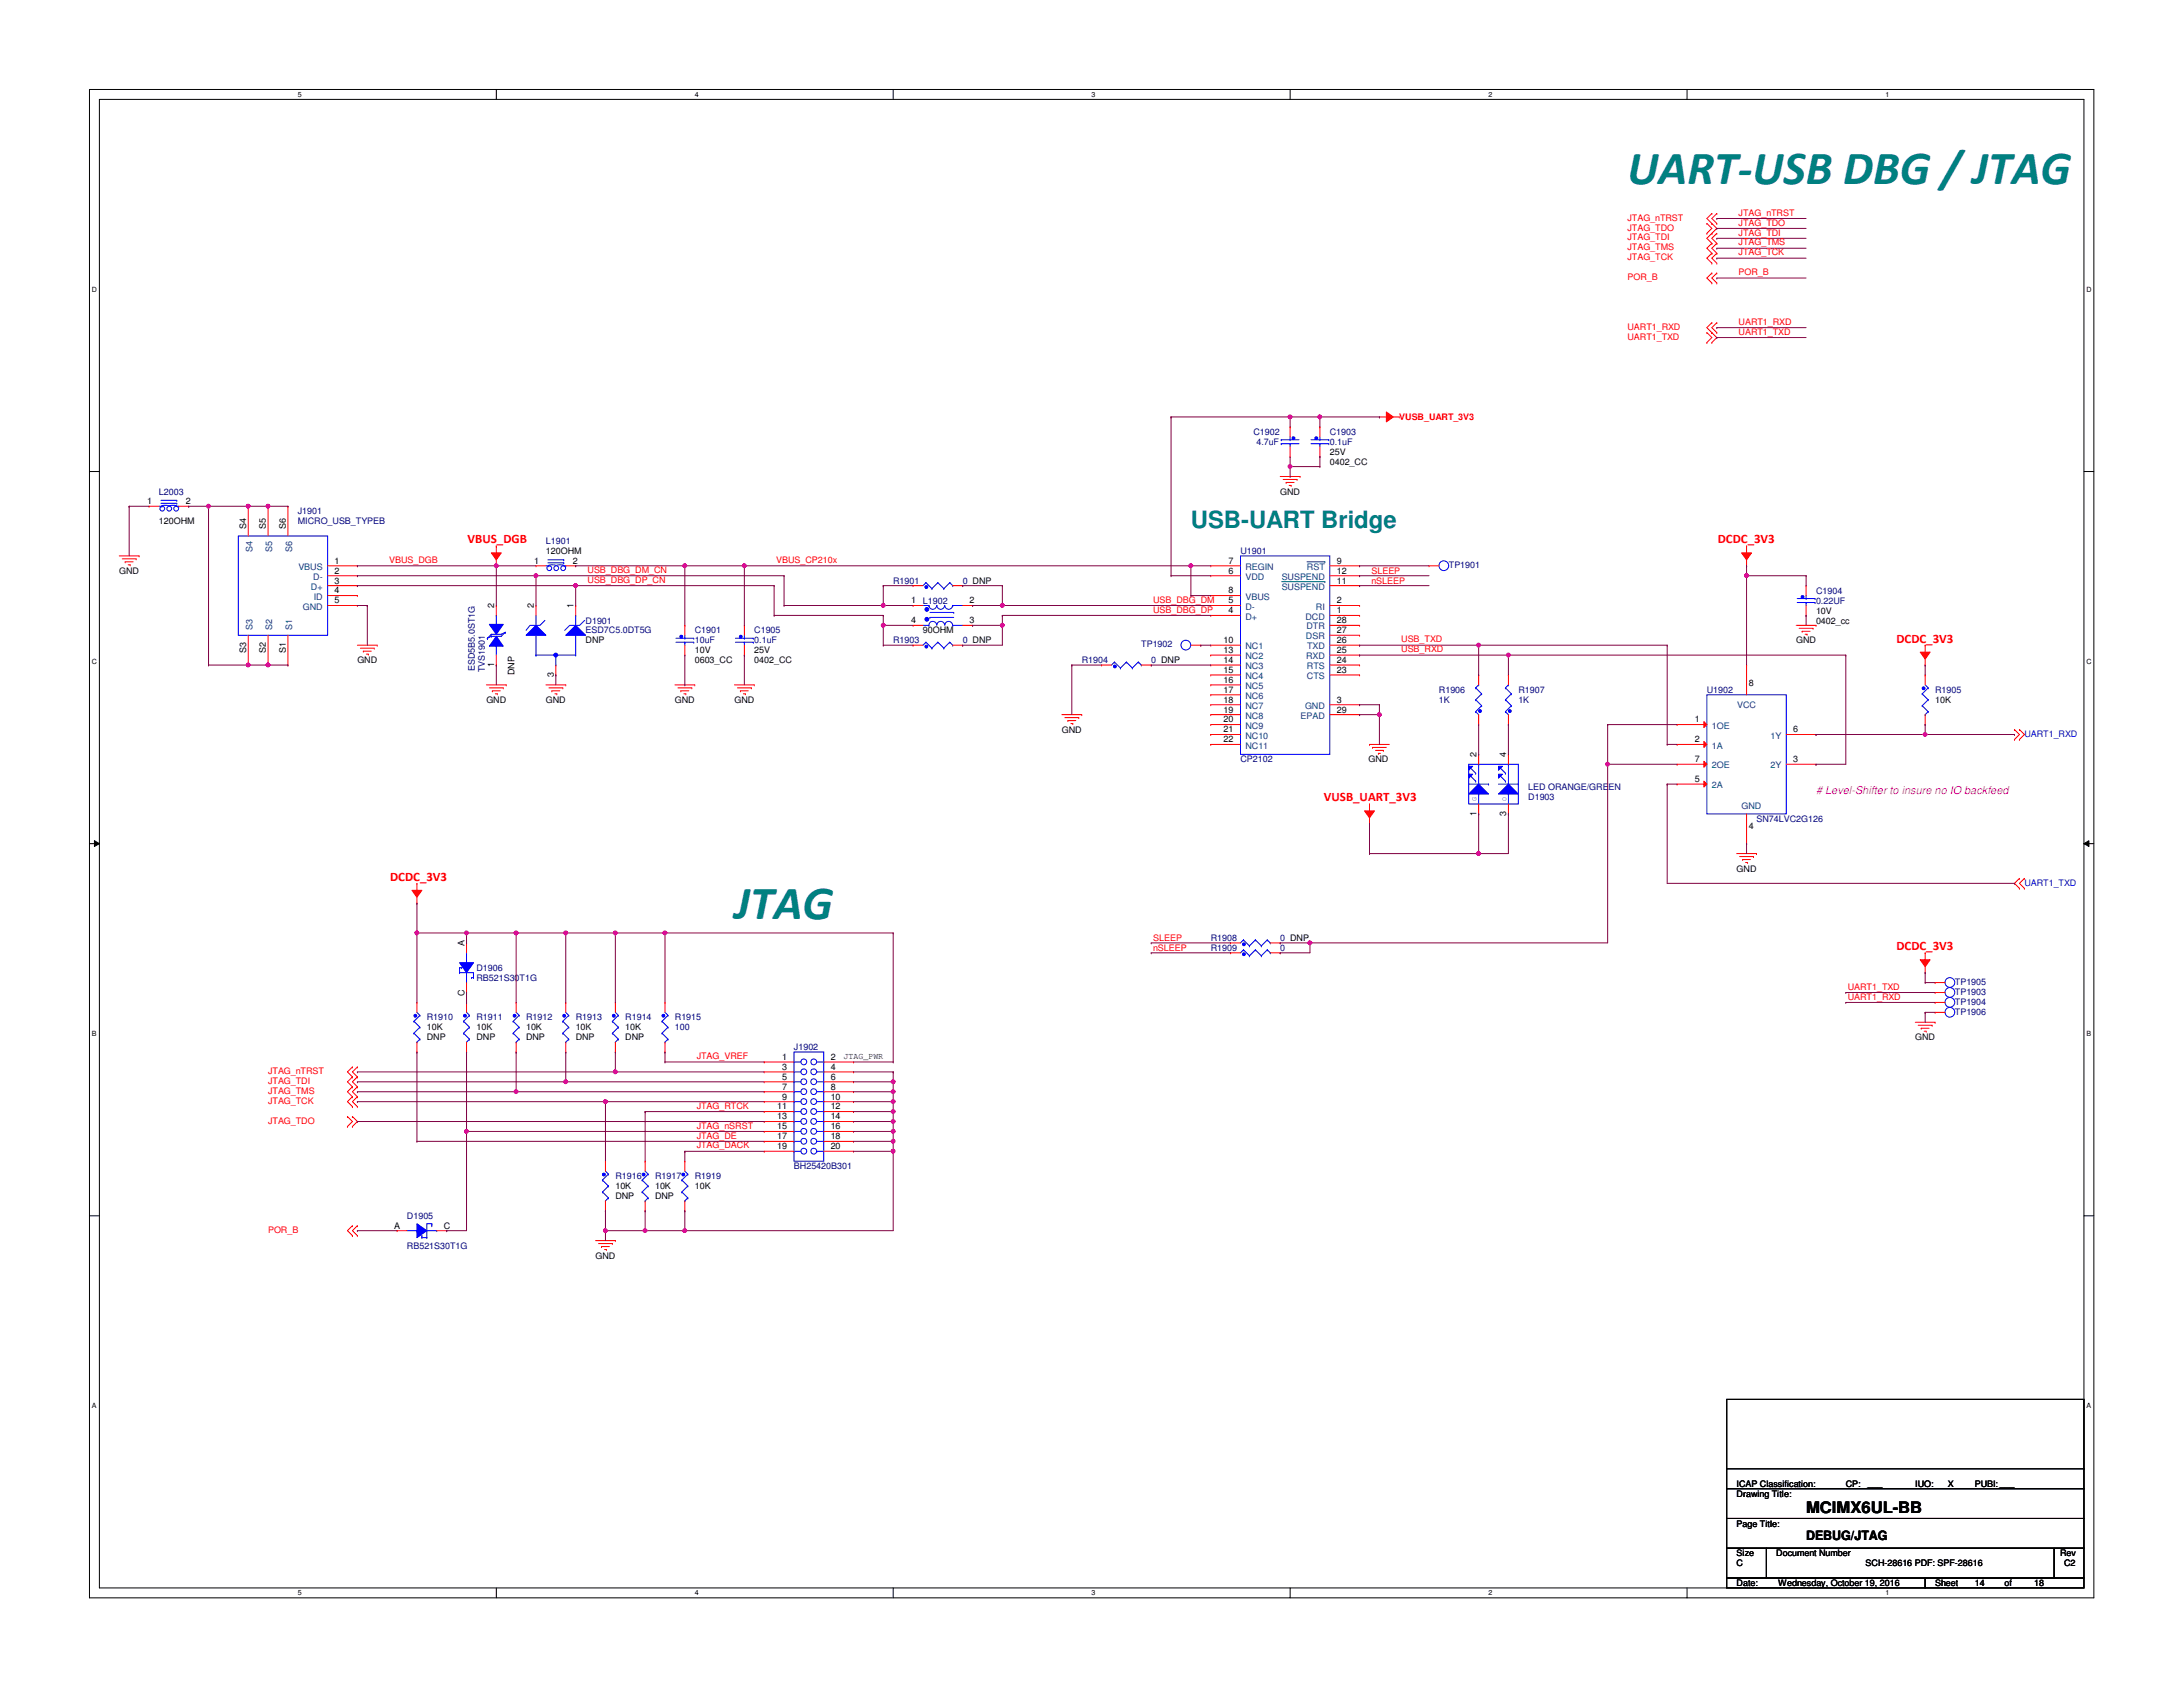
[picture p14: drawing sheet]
<svg xmlns="http://www.w3.org/2000/svg" width="559mm" height="432mm" viewBox="0 0 559 432" stroke-linecap="round" stroke-linejoin="round" font-family="sans-serif">
<defs><g id="words">
<g font-size="12.2" fill="#008080">
<text x="416.6" y="47.2">UART-USB DBG / JTAG</text>
<text x="188" y="235.2">JTAG</text>
</g>
<text font-size="6.1" fill="#008080" x="304.8" y="135.3">USB-UART Bridge</text>
<text font-size="4.1" x="462.3" y="387.3">MCIMX6UL-BB</text>
<g font-size="3.3" fill="#f00">
<text x="119.7" y="139.1">VBUS_DGB</text>
<text x="439.7" y="139.1">DCDC_3V3</text>
<text x="485.4" y="164.5">DCDC_3V3</text>
<text x="338.9" y="205.1">VUSB_UART_3V3</text>
<text x="99.9" y="225.4">DCDC_3V3</text>
<text x="485.4" y="243.2">DCDC_3V3</text>
</g>
<text font-size="3.3" x="462.3" y="394.3">DEBUG/JTAG</text>
<text font-size="2.8" fill="#f0f" x="464.9" y="203.2"># Level-Shifter to insure no IO backfeed</text>
<g font-size="2.3" fill="#f00">
<text x="416.6" y="59">JTAG_TDO</text>
<text x="416.6" y="56.5">JTAG_nTRST</text>
<text x="445.1" y="55.2">JTAG_nTRST</text>
<text x="445.1" y="57.7">JTAG_TDO</text>
<text x="416.6" y="61.6">JTAG_TDI</text>
<text x="416.6" y="64.1">JTAG_TMS</text>
<text x="445.1" y="60.3">JTAG_TDI</text>
<text x="445.1" y="62.8">JTAG_TMS</text>
<text x="445.1" y="65.4">JTAG_TCK</text>
<text x="416.6" y="66.6">JTAG_TCK</text>
<text x="416.6" y="71.7">POR_B</text>
<text x="445.1" y="70.4">POR_B</text>
<text x="445.1" y="83.1">UART1_RXD</text>
<text x="416.6" y="84.4">UART1_RXD</text>
<text x="416.6" y="87">UART1_TXD</text>
<text x="445.1" y="85.7">UART1_TXD</text>
<text x="358.2" y="107.6">VUSB_UART_3V3</text>
<text x="99.6" y="144.1">VBUS_DGB</text>
<text x="150.4" y="146.6">USB_DBG_DM_CN</text>
<text x="150.4" y="149.2">USB_DBG_DP_CN</text>
<text x="198.7" y="144.1">VBUS_CP210x</text>
<text x="351.1" y="149.4">nSLEEP</text>
<text x="351.1" y="146.9">SLEEP</text>
<text x="295.2" y="154.3">USB_DBG_DM</text>
<text x="295.2" y="156.8">USB_DBG_DP</text>
<text x="358.7" y="164.4">USB_TXD</text>
<text x="358.7" y="167">USB_RXD</text>
<text x="295.2" y="240.8">SLEEP</text>
<text x="295.2" y="243.4">nSLEEP</text>
<text x="473" y="253.3">UART1_TXD</text>
<text x="473" y="255.9">UART1_RXD</text>
<text x="68.6" y="274.9">JTAG_nTRST</text>
<text x="178.4" y="271.1">JTAG_VREF</text>
<text x="68.6" y="277.5">JTAG_TDI</text>
<text x="68.6" y="280">JTAG_TMS</text>
<text x="68.6" y="287.6">JTAG_TDO</text>
<text x="68.6" y="282.5">JTAG_TCK</text>
<text x="178.4" y="283.8">JTAG_RTCK</text>
<text x="178.4" y="294">JTAG_DACK</text>
<text x="178.4" y="291.4">JTAG_DE</text>
<text x="178.4" y="288.9">JTAG_nSRST</text>
<text x="68.6" y="315.6">POR_B</text>
</g>
<g font-size="2.3" fill="#000080">
<text x="320.8" y="111.3">C1902</text>
<text x="321.6" y="113.9">4.7uF</text>
<text x="340.4" y="111.3">C1903</text>
<text x="340.4" y="113.9">0.1uF</text>
<text x="40.7" y="126.6">L2003</text>
<text x="76.2" y="131.7">J1901</text>
<text x="76.2" y="134.2">MICRO_USB_TYPEB</text>
<text x="139.7" y="139.3">L1901</text>
<text x="317.5" y="141.8">U1901</text>
<text x="228.6" y="149.4">R1901</text>
<text x="246.4" y="149.4">0 DNP</text>
<text x="370.9" y="145.4">TP1901</text>
<text x="236.3" y="154.5">L1902</text>
<text x="464.9" y="152">C1904</text>
<text x="464.9" y="154.5">0.22UF</text>
<text x="149.9" y="159.6">D1901</text>
<text x="149.9" y="162.1">ESD7C5.0DT5G</text>
<text x="177.8" y="162.1">C1901</text>
<text x="177.8" y="164.7">10uF</text>
<text x="193.1" y="162.1">C1905</text>
<text x="193.1" y="164.7">0.1uF</text>
<text x="228.6" y="164.7">R1903</text>
<text x="246.4" y="164.7">0 DNP</text>
<text x="292.1" y="165.7">TP1902</text>
<text x="121.5" y="171.7" transform="rotate(-90 121.5 171.7)">ESD5B5.0ST1G</text>
<text x="124.1" y="172" transform="rotate(-90 124.1 172)">TVS1901</text>
<text x="276.9" y="169.8">R1904</text>
<text x="294.7" y="169.8">0 DNP</text>
<text x="368.3" y="177.4">R1906</text>
<text x="368.3" y="179.9">1K</text>
<text x="388.7" y="177.4">R1907</text>
<text x="388.7" y="179.9">1K</text>
<text x="436.9" y="177.4">U1902</text>
<text x="495.3" y="177.4">R1905</text>
<text x="317.5" y="195.2">CP2102</text>
<text x="391.2" y="202.3">LED ORANGE/GREEN</text>
<text x="391.2" y="204.8">D1903</text>
<text x="449.6" y="210.4">SN74LVC2G126</text>
<text x="309.9" y="243.4">R1909</text>
<text x="309.9" y="240.9">R1908</text>
<text x="327.7" y="243.4">0</text>
<text x="327.7" y="240.9">0 DNP</text>
<text x="122" y="248.5">D1906</text>
<text x="122" y="251">RB521S30T1G</text>
<text x="500.4" y="252.1">TP1905</text>
<text x="500.4" y="257.1">TP1904</text>
<text x="500.4" y="254.6">TP1903</text>
<text x="109.3" y="261.2">R1910</text>
<text x="122" y="261.2">R1911</text>
<text x="134.7" y="261.2">R1912</text>
<text x="147.4" y="261.2">R1913</text>
<text x="160.1" y="261.2">R1914</text>
<text x="172.8" y="261.2">R1915</text>
<text x="172.8" y="263.7">100</text>
<text x="500.4" y="259.7">TP1906</text>
<text x="203.2" y="268.8">J1902</text>
<text x="203.2" y="299.3">BH25420B301</text>
<text x="157.5" y="301.8">R1916</text>
<text x="167.7" y="301.8">R1917</text>
<text x="177.8" y="301.8">R1919</text>
<text x="104.2" y="312">D1905</text>
<text x="104.2" y="319.6">RB521S30T1G</text>
</g>
<g font-size="2.3">
<text x="340.4" y="119">0402_CC</text>
<text x="340.4" y="116.4">25V</text>
<text x="37.6" y="129">1</text>
<text x="47.5" y="129">2</text>
<text x="327.7" y="126.6">GND</text>
<text x="40.7" y="134.2">120OHM</text>
<text x="63" y="135.4" transform="rotate(-90 63 135.4)">S4</text>
<text x="68.1" y="135.4" transform="rotate(-90 68.1 135.4)">S5</text>
<text x="73.2" y="135.4" transform="rotate(-90 73.2 135.4)">S6</text>
<text x="139.7" y="141.8">120OHM</text>
<text x="30.5" y="146.9">GND</text>
<text x="85.6" y="144.3">1</text>
<text x="85.6" y="146.8">2</text>
<text x="85.6" y="149.4">3</text>
<text x="136.7" y="144.3">1</text>
<text x="146.6" y="144.3">2</text>
<text x="314.5" y="144.3">7</text>
<text x="314.5" y="146.8">6</text>
<text x="342.2" y="144.3">9</text>
<text x="342.2" y="146.8">12</text>
<text x="342.2" y="149.4">11</text>
<text x="85.6" y="151.9">4</text>
<text x="85.6" y="154.4">5</text>
<text x="126.5" y="155.7" transform="rotate(-90 126.5 155.7)">2</text>
<text x="136.7" y="155.7" transform="rotate(-90 136.7 155.7)">2</text>
<text x="146.8" y="155.7" transform="rotate(-90 146.8 155.7)">1</text>
<text x="233.2" y="154.4">1</text>
<text x="248.2" y="154.4">2</text>
<text x="314.5" y="151.9">8</text>
<text x="314.5" y="154.4">5</text>
<text x="342.2" y="154.4">2</text>
<text x="233.2" y="159.5">4</text>
<text x="248.2" y="159.5">3</text>
<text x="314.5" y="157">4</text>
<text x="342.2" y="157">1</text>
<text x="342.2" y="159.5">28</text>
<text x="464.9" y="157.1">10V</text>
<text x="464.9" y="159.6">0402_cc</text>
<text x="63" y="167.2" transform="rotate(-90 63 167.2)">S3</text>
<text x="68.1" y="167.2" transform="rotate(-90 68.1 167.2)">S2</text>
<text x="73.2" y="167.2" transform="rotate(-90 73.2 167.2)">S1</text>
<text x="149.9" y="164.7">DNP</text>
<text x="177.8" y="167.2">10V</text>
<text x="193.1" y="167.2">25V</text>
<text x="236.3" y="162.1">90OHM</text>
<text x="313.2" y="164.6">10</text>
<text x="313.2" y="167.1">13</text>
<text x="342.2" y="162.1">27</text>
<text x="342.2" y="164.6">26</text>
<text x="342.2" y="167.1">25</text>
<text x="459.8" y="164.7">GND</text>
<text x="91.5" y="169.8">GND</text>
<text x="126.5" y="170.7" transform="rotate(-90 126.5 170.7)">1</text>
<text x="131.7" y="172.8" transform="rotate(-90 131.7 172.8)">DNP</text>
<text x="141.7" y="173.3" transform="rotate(-90 141.7 173.3)">3</text>
<text x="177.8" y="169.8">0603_CC</text>
<text x="193.1" y="169.8">0402_CC</text>
<text x="313.2" y="169.7">14</text>
<text x="313.2" y="172.2">15</text>
<text x="342.2" y="169.7">24</text>
<text x="342.2" y="172.2">23</text>
<text x="124.5" y="179.9">GND</text>
<text x="139.7" y="179.9">GND</text>
<text x="172.8" y="179.9">GND</text>
<text x="188" y="179.9">GND</text>
<text x="313.2" y="174.8">16</text>
<text x="313.2" y="177.3">17</text>
<text x="313.2" y="179.8">18</text>
<text x="342.2" y="179.8">3</text>
<text x="447.6" y="175.6">8</text>
<text x="495.3" y="179.9">10K</text>
<text x="313.2" y="182.4">19</text>
<text x="313.2" y="184.9">20</text>
<text x="342.2" y="182.4">29</text>
<text x="433.9" y="184.9">1</text>
<text x="271.8" y="187.5">GND</text>
<text x="313.2" y="187.5">21</text>
<text x="313.2" y="190">22</text>
<text x="433.9" y="190">2</text>
<text x="459" y="187.5">6</text>
<text x="350.3" y="195.2">GND</text>
<text x="378" y="193.8" transform="rotate(-90 378 193.8)">2</text>
<text x="385.6" y="193.8" transform="rotate(-90 385.6 193.8)">4</text>
<text x="433.9" y="195.1">7</text>
<text x="459" y="195.1">3</text>
<text x="433.9" y="200.2">5</text>
<text x="378" y="208.8" transform="rotate(-90 378 208.8)">1</text>
<text x="385.6" y="208.8" transform="rotate(-90 385.6 208.8)">3</text>
<text x="447.6" y="212.2">4</text>
<text x="444.5" y="223.1">GND</text>
<text x="118.9" y="242.1" transform="rotate(-90 118.9 242.1)">A</text>
<text x="118.9" y="254.9" transform="rotate(-90 118.9 254.9)">C</text>
<text x="109.3" y="263.7">10K</text>
<text x="122" y="263.7">10K</text>
<text x="134.7" y="263.7">10K</text>
<text x="147.4" y="263.7">10K</text>
<text x="160.1" y="263.7">10K</text>
<text x="109.3" y="266.3">DNP</text>
<text x="122" y="266.3">DNP</text>
<text x="134.7" y="266.3">DNP</text>
<text x="147.4" y="266.3">DNP</text>
<text x="160.1" y="266.3">DNP</text>
<text x="490.3" y="266.3">GND</text>
<text x="200.2" y="271.3">1</text>
<text x="200.2" y="273.8">3</text>
<text x="212.6" y="271.3">2</text>
<text x="212.6" y="273.8">4</text>
<text x="215.9" y="271.1">JTAG_PWR</text>
<text x="200.2" y="276.4">5</text>
<text x="200.2" y="278.9">7</text>
<text x="200.2" y="281.4">9</text>
<text x="212.6" y="276.4">6</text>
<text x="212.6" y="278.9">8</text>
<text x="212.6" y="281.4">10</text>
<text x="198.9" y="284">11</text>
<text x="198.9" y="286.5">13</text>
<text x="212.6" y="284">12</text>
<text x="212.6" y="286.5">14</text>
<text x="198.9" y="289.1">15</text>
<text x="198.9" y="291.6">17</text>
<text x="212.6" y="289.1">16</text>
<text x="212.6" y="291.6">18</text>
<text x="198.9" y="294.1">19</text>
<text x="212.6" y="294.1">20</text>
<text x="157.5" y="304.4">10K</text>
<text x="167.7" y="304.4">10K</text>
<text x="177.8" y="304.4">10K</text>
<text x="157.5" y="306.9">DNP</text>
<text x="167.7" y="306.9">DNP</text>
<text x="100.9" y="314.5">A</text>
<text x="113.6" y="314.5">C</text>
<text x="152.4" y="322.2">GND</text>
<text x="444.5" y="383.1">Drawing Title:</text>
<text x="444.5" y="380.6">ICAP Classification:</text>
<text x="472.5" y="380.6">CP:</text>
<text x="478.1" y="380.3">___</text>
<text x="490.3" y="380.6">IUO:</text>
<text x="497.4" y="380.6">_X_</text>
<text x="505.5" y="380.6">PUBI:___</text>
<text x="444.5" y="390.7">Page Title:</text>
<text x="444.5" y="398.4">Size</text>
<text x="444.5" y="400.9">C</text>
<text x="454.7" y="398.4">Document Number</text>
<text x="477.6" y="400.9">SCH-28616 PDF: SPF-28616</text>
<text x="527.3" y="398.4">Rev</text>
<text x="528.4" y="400.9">C2</text>
<text x="444.5" y="406">Date:</text>
<text x="455.2" y="406">Wednesday, October 19, 2016</text>
<text x="495.3" y="406">Sheet</text>
<text x="505.5" y="406">14</text>
<text x="513.1" y="406">of</text>
<text x="520.7" y="406">18</text>
</g>
<g font-size="2.3" fill="#004080">
<text x="64.6" y="141.3" transform="rotate(-90 64.6 141.3)">S4</text>
<text x="69.7" y="141.3" transform="rotate(-90 69.7 141.3)">S5</text>
<text x="74.8" y="141.3" transform="rotate(-90 74.8 141.3)">S6</text>
<text x="76.4" y="145.9">VBUS</text>
<text x="80.2" y="148.4">D-</text>
<text x="318.8" y="145.9">REGIN</text>
<text x="318.8" y="148.4">VDD</text>
<text x="328.1" y="148.4">SUSPEND</text>
<text x="334.6" y="145.9">RST</text>
<text x="79.6" y="151">D+</text>
<text x="80.3" y="153.5">ID</text>
<text x="318.8" y="153.5">VBUS</text>
<text x="328.1" y="151">SUSPEND</text>
<text x="64.6" y="161.3" transform="rotate(-90 64.6 161.3)">S3</text>
<text x="69.7" y="161.3" transform="rotate(-90 69.7 161.3)">S2</text>
<text x="74.8" y="161.3" transform="rotate(-90 74.8 161.3)">S1</text>
<text x="77.5" y="156">GND</text>
<text x="318.8" y="156">D-</text>
<text x="318.8" y="158.6">D+</text>
<text x="334.2" y="158.6">DCD</text>
<text x="334.4" y="161.1">DTR</text>
<text x="336.8" y="156">RI</text>
<text x="318.8" y="166.2">NC1</text>
<text x="334.3" y="163.7">DSR</text>
<text x="334.6" y="166.2">TXD</text>
<text x="318.8" y="168.7">NC2</text>
<text x="318.8" y="171.3">NC3</text>
<text x="318.8" y="173.8">NC4</text>
<text x="334.3" y="168.7">RXD</text>
<text x="334.6" y="171.3">RTS</text>
<text x="334.6" y="173.8">CTS</text>
<text x="318.8" y="176.4">NC5</text>
<text x="318.8" y="178.9">NC6</text>
<text x="318.8" y="181.4">NC7</text>
<text x="318.8" y="184">NC8</text>
<text x="332.9" y="184">EPAD</text>
<text x="334.1" y="181.4">GND</text>
<text x="444.7" y="181.2">VCC</text>
<text x="318.8" y="186.5">NC9</text>
<text x="318.8" y="189.1">NC10</text>
<text x="318.8" y="191.6">NC11</text>
<text x="438.2" y="191.6">1A</text>
<text x="438.2" y="186.5">1OE</text>
<text x="453.2" y="189.1">1Y</text>
<text x="438.2" y="196.7">2OE</text>
<text x="453.2" y="196.7">2Y</text>
<text x="438.2" y="201.8">2A</text>
<text x="445.8" y="207">GND</text>
</g>
<g font-size="2.3" fill="#00f">
<text x="518.2" y="188.6">UART1_RXD</text>
<text x="518.2" y="226.7">UART1_TXD</text>
</g>
<g font-size="1.8">
<text x="76.2" y="24.8">5</text>
<text x="177.8" y="24.8">4</text>
<text x="279.4" y="24.8">3</text>
<text x="381" y="24.8">2</text>
<text x="482.6" y="24.8">1</text>
<text x="23.5" y="74.7">D</text>
<text x="534.1" y="74.7">D</text>
<text x="23.5" y="169.9">C</text>
<text x="534.1" y="169.9">C</text>
<text x="23.5" y="265.2">B</text>
<text x="534.1" y="265.2">B</text>
<text x="23.5" y="360.4">A</text>
<text x="534.1" y="360.4">A</text>
<text x="76.2" y="408.3">5</text>
<text x="177.8" y="408.3">4</text>
<text x="279.4" y="408.3">3</text>
<text x="381" y="408.3">2</text>
<text x="482.6" y="408.3">1</text>
</g>
<g font-size="1.8" fill="#00f">
<text x="378" y="205" transform="rotate(-90 378 205)">G</text>
<text x="385.6" y="205" transform="rotate(-90 385.6 205)">O</text>
</g>
</g></defs>
<path d="M22.9 22.9h513.1v386.1h-513.1zM25.4 25.4h508v381h-508z" fill="none" stroke="#000" stroke-width=".26"/>
<g fill="#fff">
<path d="M76.2 23.2h1v1.9h-1z"/>
<path d="M76.2 406.7h1v2h-1z"/>
</g>
<path d="M127 22.9v2.5M127 406.4v2.6" fill="none" stroke="#000" stroke-width=".26"/>
<g fill="#fff">
<path d="M177.8 23.2h1v1.9h-1z"/>
<path d="M177.8 406.7h1v2h-1z"/>
</g>
<path d="M228.6 22.9v2.5M228.6 406.4v2.6" fill="none" stroke="#000" stroke-width=".26"/>
<g fill="#fff">
<path d="M279.4 23.2h1v1.9h-1z"/>
<path d="M279.4 406.7h1v2h-1z"/>
</g>
<path d="M330.2 22.9v2.5M330.2 406.4v2.6" fill="none" stroke="#000" stroke-width=".26"/>
<g fill="#fff">
<path d="M381 23.2h1v1.9h-1z"/>
<path d="M381 406.7h1v2h-1z"/>
</g>
<path d="M431.8 22.9v2.5M431.8 406.4v2.6" fill="none" stroke="#000" stroke-width=".26"/>
<g fill="#fff">
<path d="M482.6 23.2h1v1.9h-1z"/>
<path d="M482.6 406.7h1v2h-1z"/>
<path d="M23.5 73.1h1.3v2h-1.3z"/>
<path d="M534.1 73.1h1.2v2h-1.2z"/>
<path d="M23.5 168.3h1.3v2h-1.3z"/>
<path d="M534.1 168.3h1.2v2h-1.2z"/>
</g>
<path d="M22.9 120.7h2.5M533.4 120.7h2.6" fill="none" stroke="#000" stroke-width=".26"/>
<g fill="#fff">
<path d="M23.5 263.6h1.2v2h-1.2z"/>
<path d="M534.1 263.6h1.2v2h-1.2z"/>
</g>
<path d="M22.9 215.9h2.5M24.2 215.2l1.2 .7-1.2 .8zM533.4 215.9l1.3-.7v1.5zM533.4 215.9h2.6" fill="none" stroke="#000" stroke-width=".26"/>
<path d="M24.2 215.2l1.2 .7-1.2 .8zM533.4 215.9l1.3-.7v1.5z" fill="#000"/>
<g fill="#fff">
<path d="M23.5 358.8h1.2v2h-1.2z"/>
<path d="M534.1 358.8h1.2v2h-1.2z"/>
</g>
<path d="M22.9 311.2h2.5M533.4 311.2h2.6" fill="none" stroke="#000" stroke-width=".26"/>
<path d="M106.7 231.2h.1M106.7 229.4v1.8M152.4 317.5h5.1M153.2 318.3h3.6M154 319.1h.1M154 319.1h2M154.7 319.8h.5M155.2 319.8h.1M156.8 318.3h.1M157.5 317.5h.1" fill="none" stroke="#f00" stroke-width=".26"/>
<path d="M105.5 227.9h2.5l-1.3 1.8z" fill-rule="evenodd" fill="#f00"/>
<path d="M353.1 106.7h.1M353.1 106.7h1.8M105.5 227.9h2.5l-1.3 1.8zM106.7 226.1h.1M106.7 226.1v2.8" fill="none" stroke="#f00" stroke-width=".26"/>
<path d="M354.9 105.5l1.8 1.2-1.8 1.3z" fill-rule="evenodd" fill="#f00"/>
<g fill="none" stroke="#f00" stroke-width=".26">
<path d="M354.9 105.5l1.8 1.2-1.8 1.3zM355.4 106.7h2.8M358.2 106.7h.1M327.7 122h5.1M328.5 122.7h3.5M329.2 123.5h.1M329.2 123.5h2.1M330 124.2h.5M330.5 124.2h.1M332 122.7h.1M332.8 122h.1M492.8 170.2h.1"/>
<path d="M492.8 168.4v1.8M350.6 190.5h.1M350.6 190.5h5M351.3 191.3h.1M351.3 191.3h3.6M352.1 192.1h2M352.8 192.8h.1M352.8 192.8h.6M354.1 192.1h.1"/>
</g>
<path d="M491.5 166.9h2.6l-1.3 1.8z" fill-rule="evenodd" fill="#f00"/>
<path d="M491.5 166.9h2.6l-1.3 1.8zM492.8 165.1h.1M492.8 165.1v2.8M350.6 210.9h.1M350.6 209.1v1.8" fill="none" stroke="#f00" stroke-width=".26"/>
<path d="M349.3 207.6h2.5l-1.2 1.7z" fill-rule="evenodd" fill="#f00"/>
<g fill="none" stroke="#f00" stroke-width=".26">
<path d="M447.1 144.8h.1M447.1 143v1.8M459.8 160.1h5.1M460.5 160.8h3.6M461.3 161.6h.1M461.3 161.6h2M462.1 162.3h.5M462.6 162.3h.1M464.1 160.8h.1M464.9 160.1h.1M349.3 207.6h2.5l-1.2 1.7zM350.6 205.8h.1"/>
<path d="M350.6 205.8v2.8M444.5 218.5h5.1M445.3 219.2h3.6M448.9 219.2h.1M449.6 218.5h.1M446.1 220h.1M446.1 220h2M446.8 220.8h.5M447.3 220.8h.1"/>
</g>
<path d="M445.8 141.5h2.6l-1.3 1.8z" fill-rule="evenodd" fill="#f00"/>
<g fill="none" stroke="#f00" stroke-width=".26">
<path d="M447.1 139.7h.1M447.1 139.7v2.8M445.8 141.5h2.6l-1.3 1.8zM91.5 165.1h5.1M92.2 165.9h3.6M93 166.7h.1M93 166.7h2M93.8 167.4h.5M94.3 167.4h.1M95.8 165.9h.1M96.6 165.1h.1M124.5 175.3h5.1"/>
<path d="M125.3 176.1h3.5M126 176.8h.1M126 176.8h2.1M126.8 177.6h.5M127.3 177.6h.1M128.8 176.1h.1M129.6 175.3h.1M172.8 175.3h5M173.5 176.1h3.6M174.3 176.8h.1M174.3 176.8h2M175 177.6h.6"/>
<path d="M175.6 177.6h.1M177.1 176.1h.1M177.8 175.3h.1M271.8 182.9h5.1M272.6 183.7h3.5M273.3 184.4h.1M273.3 184.4h2.1M274.1 185.2h.5M274.6 185.2h.1M276.1 183.7h.1M276.9 182.9h.1M492.8 249h.1"/>
<path d="M492.8 247.2v1.8"/>
</g>
<path d="M491.5 245.7h2.6l-1.3 1.7z" fill-rule="evenodd" fill="#f00"/>
<g fill="none" stroke="#f00" stroke-width=".26">
<path d="M30.5 142.3h5.1M31.3 143h3.5M32 143.8h.1M32 143.8h2.1M32.8 144.6h.5M33.3 144.6h.1M34.8 143h.1M35.6 142.3h.1M127 144.8h.1M127 143v1.8M491.5 245.7h2.6l-1.3 1.7zM492.8 243.9h.1"/>
<path d="M492.8 243.9v2.8M490.3 261.7h5M491 262.4h3.6M491.8 263.2h.1M491.8 263.2h2M492.5 263.9h.6M493.1 263.9h.1M494.6 262.4h.1M495.3 261.7h.1"/>
</g>
<path d="M125.8 141.5h2.5l-1.3 1.8z" fill-rule="evenodd" fill="#f00"/>
<g fill="none" stroke="#f00" stroke-width=".26">
<path d="M436.9 57.2h.1M436.9 59.7h.1M436.9 57.2l1.3 1.3-1.3 1.2M438.2 59.7h.1M438.2 57.2h.1M438.2 54.7h.1M438.2 54.7l-1.3 1.2 2.6 2.6-2.6 2.5 1.3 1.3M439.5 54.7h.1M439.5 57.2h.1M439.5 59.7h.1M439.5 54.7l-1.3 1.2 1.3 1.3M439.5 59.7l-1.3 1.3 1.3 1.3"/>
<path d="M438.2 62.3h.1M438.2 64.8h.1M438.2 67.4h.1M438.2 69.9h.1M438.2 72.4h.1M438.2 62.3l-1.3 1.2 1.3 1.3M438.2 64.8l-1.3 1.3 1.3 1.3M438.2 69.9l-1.3 1.3 1.3 1.2M439.5 62.3h.1M439.5 64.8h.1M439.5 67.4h.1M439.5 69.9h.1"/>
<path d="M439.5 72.4h.1M439.5 62.3l-1.3 1.2 1.3 1.3M439.5 64.8l-1.3 1.3 1.3 1.3M439.5 69.9l-1.3 1.3 1.3 1.2M436.9 85.1h.1M436.9 87.7h.1M436.9 85.1l1.3 1.3-1.3 1.3M438.2 82.6h.1M438.2 85.1h.1M438.2 87.7h.1M438.2 82.6l-1.3 1.3 2.6 2.5-1.3 1.3M439.5 82.6h.1"/>
<path d="M439.5 85.1h.1M439.5 82.6l-1.3 1.3 1.3 1.2M127 139.7h.1M127 139.7v2.8M125.8 141.5h2.5l-1.3 1.8zM139.7 175.3h5.1M140.5 176.1h3.6M141.3 176.8h.1M141.3 176.8h2M142 177.6h.5M142.5 177.6h.1M144.1 176.1h.1"/>
<path d="M144.8 175.3h.1M188 175.3h5.1M188.8 176.1h3.5M189.5 176.8h.1M189.5 176.8h2.1M190.3 177.6h.5M190.8 177.6h.1M192.3 176.1h.1M193.1 175.3h.1M515.7 186.7h.1M515.7 189.3h.1M515.7 186.7l1.2 1.3-1.2 1.3"/>
<path d="M516.9 186.7h.1M516.9 189.3h.1M516.9 186.7l1.3 1.3-1.3 1.3M516.9 224.8h.1M516.9 227.4h.1M516.9 224.8l-1.2 1.3 1.2 1.3M518.2 227.4h.1M518.2 224.8h.1M518.2 224.8l-1.3 1.3 1.3 1.3M90.2 273.1h.1M90.2 275.6h.1M90.2 278.2h.1"/>
<path d="M90.2 273.1l-1.3 1.3 1.3 1.2M90.2 275.6l-1.3 1.3 1.3 1.3M90.2 278.2l-1.3 1.2 1.3 1.3M91.5 273.1h.1M91.5 275.6h.1M91.5 278.2h.1M91.5 273.1l-1.3 1.3 1.3 1.2M91.5 275.6l-1.3 1.3 1.3 1.3M91.5 278.2l-1.3 1.2 1.3 1.3M88.9 285.8h.1M88.9 288.3h.1M88.9 285.8l1.3 1.3-1.3 1.2"/>
<path d="M90.2 288.3h.1M90.2 285.8h.1M90.2 280.7h.1M90.2 283.3h.1M90.2 285.8l1.3 1.3-1.3 1.2M90.2 280.7l-1.3 1.3 1.3 1.3M91.5 280.7h.1M91.5 283.3h.1M91.5 280.7l-1.3 1.3 1.3 1.3M90.2 313.7h.1M90.2 316.3h.1M90.2 313.7l-1.3 1.3 1.3 1.3"/>
<path d="M91.5 313.7h.1M91.5 316.3h.1M91.5 313.7l-1.3 1.3 1.3 1.3"/>
</g>
<path d="M442 358.2h91.4v22.8h-91.4zM442 376h91.4M533.4 376h.1M442 381h91.4v7.7h-91.4zM442 388.7h91.4v7.6h-91.4zM442 396.3h10.2v7.6h-10.2zM452.2 396.3h73.6v7.6h-73.6zM525.8 396.3h7.6v7.6h-7.6zM442 403.9h50.8v2.5h-50.8zM492.8 403.9h40.6v2.5h-40.6z" fill="none" stroke="#000" stroke-width=".26"/>
<path d="M335.6 113.6h4.5M335.6 112.6h4.5M337.9 113.6h.1M337.9 113.6v.7M340.1 113.6h.1M340.1 112.6h.1" fill="none" stroke="#00f" stroke-width=".26"/>
<circle cx="336.9" cy="112.2" r=".37" fill="#00f"/>
<g fill="none" stroke="#00f" stroke-width=".26">
<path d="M337.9 112.6h.1M337.9 111.8v.8M376.5 198.7l1.2 1.2M376.5 196.6l1.2 1.3M377.7 199.9h.1M377.7 197.9h.1M378.5 195.6h.1M378.5 195.6v5.1"/>
<circle cx="336.9" cy="112.2" r=".37"/>
</g>
<path d="M337.9 109.3h.1M337.9 116.9h.1M337.9 109.3v2.5M337.9 114.3v2.6" fill="none" stroke="#f00" stroke-width=".26"/>
<path d="M378.5 200.7l2.5 2.5h-5z" fill="#00f"/>
<path d="M378.5 200.7l2.5 2.5h-5z" fill="none" stroke="#00f" stroke-width=".26"/>
<path d="M376 198.2h1l-1 1z" fill="#00f"/>
<path d="M376 198.2h1l-1 1z" fill="none" stroke="#00f" stroke-width=".26"/>
<path d="M376 196.1h1l-1 1z" fill="#00f"/>
<path d="M376 196.1h1l-1 1zM384.1 198.7l1.3 1.2M384.1 196.6l1.3 1.3M385.4 199.9h.1M385.4 197.9h.1M386.1 195.6h.1M386.1 195.6v5.1M376 200.7h5M378.5 203.2h.1M378.5 203.2v2.6M381 200.7h.1" fill="none" stroke="#00f" stroke-width=".26"/>
<path d="M386.1 200.7l2.6 2.5h-5.1z" fill="#00f"/>
<path d="M386.1 200.7l2.6 2.5h-5.1z" fill="none" stroke="#00f" stroke-width=".26"/>
<path d="M383.6 198.2h1l-1 1z" fill="#00f"/>
<path d="M383.6 198.2h1l-1 1z" fill="none" stroke="#00f" stroke-width=".26"/>
<path d="M383.6 196.1h1l-1 1z" fill="#00f"/>
<path d="M127 157.5h.1M127 157.5v2.6M127 165.1h.1M127 165.1v2.6M376 195.6h12.7v10.2h-12.7zM383.6 196.1h1l-1 1zM383.6 200.7h5.1M386.1 203.2h.1M386.1 203.2v2.6M388.7 200.7h.1" fill="none" stroke="#00f" stroke-width=".26"/>
<path d="M378.5 193.1h.1M378.5 193.1v2.5M386.1 193.1h.1M386.1 193.1v2.5M378.5 208.3h.1M378.5 205.8v2.5M386.1 208.3h.1M386.1 205.8v2.5" fill="none" stroke="#f00" stroke-width=".26"/>
<path d="M127 162.9l1.8 2.5h-3.5z" fill-rule="evenodd" fill="#00f"/>
<path d="M127 162.9l1.8 2.5h-3.5z" fill="none" stroke="#00f" stroke-width=".26"/>
<path d="M125.3 159.8h3.5l-1.8 2.5z" fill-rule="evenodd" fill="#00f"/>
<g fill="none" stroke="#00f" stroke-width=".26">
<path d="M125.3 159.8h3.5l-1.8 2.5zM124.8 163.4h.1M125.8 162.3h.1M125.8 162.9h.1M125.8 162.3l-1 1.1M125.8 162.9l-1 .5M129.3 161.8h.1M129.3 161.8l-1 .5h-2.5M129.3 161.8l-1 1.1h-2.5M188.3 164.4h4.5M188.3 163.4h4.5M190.5 164.4h.1"/>
<path d="M190.5 164.4v.7M192.8 164.4h.1M192.8 163.4h.1"/>
</g>
<path d="M127 155h.1M127 155v2.5M127 170.2h.1M127 167.7v2.5" fill="none" stroke="#f00" stroke-width=".26"/>
<circle cx="189.6" cy="163" r=".37" fill="#00f"/>
<g fill="none" stroke="#00f" stroke-width=".26">
<path d="M190.5 163.4h.1M190.5 162.6v.8M106.7 259.1l.8 .8M107.5 259.9h.1M107.5 259.9l-1.5 1.5M106 261.4h.1M106 264.5h.1M106 261.4l1.5 1.5M106 264.5l1.5 1.5M106.7 266.7h.1M107.5 262.9h.1M107.5 266h.1"/>
<path d="M107.5 262.9l-1.5 1.6M107.5 266l-.8 .7"/>
<circle cx="189.6" cy="163" r=".37"/>
</g>
<path d="M190.5 160.1h.1M190.5 167.7h.1M190.5 160.1v2.5M190.5 165.1v2.6" fill="none" stroke="#f00" stroke-width=".26"/>
<circle cx="106.3" cy="260" r=".37" fill="#00f"/>
<g fill="none" stroke="#00f" stroke-width=".26">
<path d="M104.2 315h2.5M106.7 315h.1M108 316.8h.1M108 316.8h1.3M109.3 316.8h.1M109.3 315h2.5M110.5 313.2h.1M110.5 313.2h-1.2v3.6M111.8 315h.1"/>
<circle cx="369.6" cy="144.8" r="1.25"/>
<circle cx="106.3" cy="260" r=".37"/>
</g>
<path d="M365.8 144.8h.1M365.8 144.8h2.5M106.7 256.6h.1M106.7 256.6v2.5M106.7 269.3h.1M106.7 266.7v2.6" fill="none" stroke="#f00" stroke-width=".26"/>
<path d="M106.7 313.2l2.6 1.8-2.6 1.8z" fill-rule="evenodd" fill="#00f"/>
<path d="M460 154.2h4.6M460 153.2h4.6M462.3 154.2h.1M462.3 154.2v.8M464.6 154.2h.1M464.6 153.2h.1M106.7 313.2l2.6 1.8-2.6 1.8zM108 316.3h.1M108 316.3v.5M110.5 313.7h.1M110.5 313.2v.5" fill="none" stroke="#00f" stroke-width=".26"/>
<path d="M101.6 315h.1M101.6 315h2.6M111.8 315h2.5M114.3 315h.1" fill="none" stroke="#f00" stroke-width=".26"/>
<circle cx="461.4" cy="152.8" r=".37" fill="#00f"/>
<g fill="none" stroke="#00f" stroke-width=".26">
<path d="M61 137.2h22.9v25.4h-22.9zM462.3 153.2h.1M462.3 152.4v.8M436.9 177.8h20.3v30.5h-20.3z"/>
<circle cx="461.4" cy="152.8" r=".37"/>
<circle cx="499.1" cy="251.5" r="1.25"/>
</g>
<g fill="none" stroke="#f00" stroke-width=".26">
<path d="M63.5 129.6h.1M63.5 129.6v7.6M68.6 129.6h.1M68.6 129.6v7.6M73.7 129.6h.1M73.7 129.6v7.6M83.9 144.8h7.6M83.9 147.4h7.6M83.9 149.9h7.6M83.9 152.4h7.6M83.9 155h7.6M91.5 144.8h.1"/>
<path d="M91.5 147.4h.1M91.5 149.9h.1M91.5 152.4h.1M91.5 155h.1M462.3 149.9h.1M462.3 157.5h.1M462.3 149.9v2.5M462.3 155v2.5M63.5 170.2h.1M63.5 162.6v7.6M68.6 170.2h.1M68.6 162.6v7.6"/>
<path d="M73.7 170.2h.1M73.7 162.6v7.6M457.2 188h7.7M457.2 195.6h7.7M464.9 188h.1M464.9 195.6h.1M447.1 215.9h.1M447.1 208.3v7.6M495.3 251.5h.1M495.3 251.5h2.6"/>
</g>
<path d="M436.2 189.8l.7 .7-.7 .8z" fill="#f00"/>
<path d="M429.3 190.5h.1M429.3 190.5h7.6M436.2 189.8l.7 .7-.7 .8z" fill="none" stroke="#f00" stroke-width=".26"/>
<path d="M436.2 184.7l.7 .8-.7 .7z" fill="#f00"/>
<path d="M447.1 170.2h.1M447.1 170.2v7.6M429.3 185.5h.1M429.3 185.5h7.6M436.2 184.7l.7 .8-.7 .7z" fill="none" stroke="#f00" stroke-width=".26"/>
<path d="M436.2 194.9l.7 .7-.7 .8z" fill="#f00"/>
<path d="M429.3 195.6h.1M429.3 195.6h7.6M436.2 194.9l.7 .7-.7 .8z" fill="none" stroke="#f00" stroke-width=".26"/>
<path d="M436.2 199.9l.7 .8-.7 .8z" fill="#f00"/>
<g fill="none" stroke="#f00" stroke-width=".26">
<path d="M309.9 144.8h.1M309.9 147.4h.1M309.9 152.4h.1M309.9 155h.1M309.9 157.5h.1M309.9 144.8h7.6M309.9 147.4h7.6M309.9 152.4h7.6M309.9 155h7.6M309.9 157.5h7.6M340.4 144.8h7.6M340.4 147.4h7.6"/>
<path d="M340.4 155h7.6M340.4 157.5h7.6M340.4 149.9h7.6M348 144.8h.1M348 147.4h.1M348 149.9h.1M348 155h.1M348 157.5h.1M309.9 165.1h.1M309.9 167.7h.1M309.9 170.2h.1M309.9 172.8h.1"/>
<path d="M309.9 175.3h.1M309.9 177.8h.1M309.9 165.1h7.6M309.9 170.2h7.6M309.9 172.8h7.6M309.9 167.7h7.6M309.9 175.3h7.6M309.9 177.8h7.6M340.4 160.1h7.6M340.4 162.6h7.6M340.4 165.1h7.6M340.4 170.2h7.6"/>
<path d="M340.4 172.8h7.6M340.4 167.7h7.6M348 160.1h.1M348 162.6h.1M348 165.1h.1M348 170.2h.1M348 172.8h.1M348 167.7h.1M309.9 180.4h.1M309.9 182.9h.1M309.9 185.5h.1M309.9 188h.1"/>
<path d="M309.9 190.5h.1M309.9 180.4h7.6M309.9 182.9h7.6M309.9 185.5h7.6M309.9 188h7.6M309.9 190.5h7.6M340.4 180.4h7.6M340.4 182.9h7.6M348 180.4h.1M348 182.9h.1M436.2 199.9l.7 .8-.7 .8zM429.3 200.7h.1"/>
<path d="M429.3 200.7h7.6"/>
</g>
<g fill="none" stroke="#00f" stroke-width=".26">
<path d="M317.5 142.3h22.9v50.8h-22.9zM492 177.6h.1M492 177.6l1.6 1.5M492.8 175.3l.8 .8M493.6 176.1h.1M493.6 179.1h.1M493.6 176.1l-1.6 1.5M493.6 179.1l-1.6 1.5M492 180.6h.1M492 180.6l1.6 1.6M492.8 182.9h.1M493.6 182.2h.1"/>
<path d="M493.6 182.2l-.8 .7"/>
</g>
<path d="M328.1 148.9h11M334.6 143.8h4.5M339.1 143.8h.1M339.1 148.9h.1" fill="none" stroke="#004080" stroke-width=".26"/>
<circle cx="492.4" cy="176.2" r=".37" fill="#00f"/>
<g fill="none" stroke="#00f" stroke-width=".26">
<path d="M117.6 249h.1M117.6 247.7h.1M117.6 249h3.6v1.2M117.6 247.7v1.3M119.4 246.4h.1M119.4 251.5h.1M119.4 243.9v2.5M119.4 249v2.5M121.2 250.2h.1"/>
<circle cx="492.4" cy="176.2" r=".37"/>
</g>
<path d="M492.8 172.8h.1M492.8 172.8v2.5M492.8 185.5h.1M492.8 182.9v2.6" fill="none" stroke="#f00" stroke-width=".26"/>
<path d="M117.6 246.4h3.6l-1.8 2.6z" fill-rule="evenodd" fill="#00f"/>
<g fill="none" stroke="#00f" stroke-width=".26">
<path d="M117.6 246.4h3.6l-1.8 2.6zM117.6 247.7h.6M118.2 247.7h.1M120.7 250.2h.1M120.7 250.2h.5M318.3 243.1h.1M318.3 243.1l-.8 .8M318.3 243.1l1.5 1.5M319.8 244.6h.1M321.4 243.1h.1M321.4 243.1l-1.6 1.5M321.4 243.1l1.5 1.5"/>
<path d="M322.9 244.6h.1M324.4 243.1h.1M324.4 243.1l-1.5 1.5M324.4 243.1l.8 .8M325.2 243.9h.1"/>
</g>
<path d="M119.4 241.3h.1M119.4 254h.1M119.4 241.3v2.6M119.4 251.5v2.5" fill="none" stroke="#f00" stroke-width=".26"/>
<circle cx="318.4" cy="244.2" r=".37" fill="#00f"/>
<g fill="none" stroke="#00f" stroke-width=".26">
<path d="M318.3 240.6h.1M318.3 240.6l-.8 .7M318.3 240.6l1.5 1.5M319.8 242.1h.1M321.4 240.6h.1M321.4 240.6l-1.6 1.5M321.4 240.6l1.5 1.5M322.9 242.1h.1M324.4 240.6h.1M324.4 240.6l-1.5 1.5M324.4 240.6l.8 .7M325.2 241.3h.1"/>
<circle cx="318.4" cy="244.2" r=".37"/>
<circle cx="499.1" cy="256.6" r="1.25"/>
</g>
<path d="M315 243.9h.1M315 243.9h2.5M325.2 243.9h2.5M327.7 243.9h.1M495.3 256.6h.1M495.3 256.6h2.6" fill="none" stroke="#f00" stroke-width=".26"/>
<circle cx="318.4" cy="241.7" r=".37" fill="#00f"/>
<g fill="none" stroke="#00f" stroke-width=".26">
<path d="M385.4 179.1h.1M385.4 176.1h.1M385.4 179.1l1.5 1.5M385.4 176.1l1.5 1.5M386.1 175.3h.1M386.1 175.3l-.7 .8M386.9 177.6h.1M386.9 177.6l-1.5 1.5M385.4 182.2h.1M385.4 182.2l.7 .7M386.9 180.6h.1M386.9 180.6l-1.5 1.6"/>
<circle cx="318.4" cy="241.7" r=".37"/>
</g>
<path d="M315 241.3h.1M315 241.3h2.5M325.2 241.3h2.5M327.7 241.3h.1" fill="none" stroke="#f00" stroke-width=".26"/>
<circle cx="386.5" cy="182" r=".37" fill="#00f"/>
<g fill="none" stroke="#00f" stroke-width=".26">
<path d="M170.2 259.1l.8 .8M171 259.9h.1M171 259.9l-1.5 1.5M169.5 261.4h.1M169.5 264.5h.1M169.5 261.4l1.5 1.5M169.5 264.5l1.5 1.5M170.2 266.7h.1M171 262.9h.1M171 266h.1M171 262.9l-1.5 1.6M171 266l-.8 .7"/>
<circle cx="386.5" cy="182" r=".37"/>
</g>
<path d="M386.1 172.8h.1M386.1 172.8v2.5M386.1 185.5h.1M386.1 182.9v2.6" fill="none" stroke="#f00" stroke-width=".26"/>
<circle cx="169.8" cy="260" r=".37" fill="#00f"/>
<g fill="none" stroke="#00f" stroke-width=".26">
<path d="M139.7 144.8h.8M140.3 144.1h4M140.3 143.3h4M140.4 144.7h1.9M140.5 144.8h.1M142.5 144.7h1.8M144.1 144.8h.7M144.3 144.1h.1M144.3 143.3h.1M144.8 144.8h.1M237 149.1h.1M237 149.1l-.7 .8"/>
<path d="M237 149.1l1.5 1.6M238.5 150.7h.1M240.1 149.1h.1M240.1 149.1l-1.6 1.6M240.1 149.1l1.5 1.6M241.6 150.7h.1M243.1 149.1h.1M243.1 149.1l-1.5 1.6M243.1 149.1l.8 .8M243.9 149.9h.1"/>
<circle cx="140.6" cy="145.4" r=".62"/>
<circle cx="142.4" cy="145.4" r=".62"/>
<circle cx="144.2" cy="145.4" r=".62"/>
<circle cx="169.8" cy="260" r=".37"/>
</g>
<path d="M137.2 144.8h.1M137.2 144.8h2.5M144.8 144.8h2.6M147.4 144.8h.1M170.2 256.6h.1M170.2 256.6v2.5M170.2 269.3h.1M170.2 266.7v2.6" fill="none" stroke="#f00" stroke-width=".26"/>
<circle cx="237.1" cy="150.3" r=".37" fill="#00f"/>
<g fill="none" stroke="#00f" stroke-width=".26">
<path d="M155 299.8l.7 .7M154.2 302h.1M154.2 305.1h.1M154.2 302l1.5 1.6M154.2 305.1l1.5 1.5M155 307.4h.1M155.7 300.5h.1M155.7 303.6h.1M155.7 306.6h.1M155.7 300.5l-1.5 1.5M155.7 303.6l-1.5 1.5M155.7 306.6l-.7 .8"/>
<circle cx="237.1" cy="150.3" r=".37"/>
<circle cx="499.1" cy="254" r="1.25"/>
</g>
<path d="M233.7 149.9h.1M233.7 149.9h2.6M243.9 149.9h2.5M246.4 149.9h.1M495.3 254h.1M495.3 254h2.6" fill="none" stroke="#f00" stroke-width=".26"/>
<circle cx="154.6" cy="300.6" r=".37" fill="#00f"/>
<g fill="none" stroke="#00f" stroke-width=".26">
<path d="M175.3 299.8l.8 .7M174.5 302h.1M174.5 305.1h.1M174.5 302l1.6 1.6M174.5 305.1l1.6 1.5M175.3 307.4h.1M176.1 300.5h.1M176.1 303.6h.1M176.1 306.6h.1M176.1 300.5l-1.6 1.5M176.1 303.6l-1.6 1.5M176.1 306.6l-.8 .8"/>
<circle cx="154.6" cy="300.6" r=".37"/>
</g>
<path d="M155 297.2h.1M155 297.2v2.6M155 309.9h.1M155 307.4v2.5" fill="none" stroke="#f00" stroke-width=".26"/>
<circle cx="174.9" cy="300.6" r=".37" fill="#00f"/>
<g fill="none" stroke="#00f" stroke-width=".26">
<path d="M203.2 269.3h7.7v27.9h-7.7zM203.2 271.8h.1M203.2 274.4h.1M203.2 276.9h.1M203.2 279.4h.1M203.2 271.8h1.8M203.2 274.4h1.8M203.2 276.9h1.8M203.2 279.4h1.8M209.1 271.8h1.8M209.1 274.4h1.8M209.1 276.9h1.8"/>
<path d="M209.1 279.4h1.8M210.9 274.4h.1M210.9 271.8h.1M210.9 276.9h.1M210.9 279.4h.1M165.1 299.8l.8 .7M203.2 282h.1M203.2 284.5h.1M203.2 287.1h.1M203.2 289.6h.1M203.2 292.1h.1M203.2 294.7h.1"/>
<path d="M203.2 282h1.8M203.2 284.5h1.8M203.2 287.1h1.8M203.2 289.6h1.8M203.2 292.1h1.8M203.2 294.7h1.8M209.1 294.7h.1M209.1 282h1.8M209.1 284.5h1.8M209.1 287.1h1.8M209.1 289.6h1.8M209.1 292.1h1.8"/>
<path d="M209.1 294.7h1.8M210.9 282h.1M210.9 284.5h.1M210.9 287.1h.1M210.9 289.6h.1M210.9 292.1h.1M164.4 302h.1M164.4 305.1h.1M164.4 302l1.5 1.6M164.4 305.1l1.5 1.5M165.1 307.4h.1M165.9 300.5h.1"/>
<path d="M165.9 303.6h.1M165.9 306.6h.1M165.9 300.5l-1.5 1.5M165.9 303.6l-1.5 1.5M165.9 306.6l-.8 .8"/>
<circle cx="205.8" cy="271.8" r=".75"/>
<circle cx="205.8" cy="279.4" r=".75"/>
<circle cx="205.8" cy="274.3" r=".75"/>
<circle cx="205.8" cy="276.9" r=".75"/>
<circle cx="208.3" cy="274.3" r=".75"/>
<circle cx="208.3" cy="271.8" r=".75"/>
<circle cx="208.3" cy="276.9" r=".75"/>
<circle cx="208.3" cy="279.4" r=".75"/>
<circle cx="205.8" cy="284.5" r=".75"/>
<circle cx="205.8" cy="287" r=".75"/>
<circle cx="205.8" cy="289.6" r=".75"/>
<circle cx="205.8" cy="292.1" r=".75"/>
<circle cx="205.8" cy="294.7" r=".75"/>
<circle cx="205.8" cy="282" r=".75"/>
<circle cx="208.3" cy="287" r=".75"/>
<circle cx="208.3" cy="289.6" r=".75"/>
<circle cx="208.3" cy="292.1" r=".75"/>
<circle cx="208.3" cy="294.7" r=".75"/>
<circle cx="208.3" cy="284.5" r=".75"/>
<circle cx="208.3" cy="282" r=".75"/>
<circle cx="174.9" cy="300.6" r=".37"/>
</g>
<g fill="none" stroke="#f00" stroke-width=".26">
<path d="M195.6 271.8h.1M195.6 274.4h.1M195.6 276.9h.1M195.6 279.4h.1M195.6 271.8h7.6M195.6 274.4h7.6M195.6 276.9h7.6M195.6 279.4h7.6M210.9 271.8h7.6M210.9 274.4h7.6M210.9 276.9h7.6M210.9 279.4h7.6"/>
<path d="M218.5 271.8h.1M218.5 274.4h.1M218.5 276.9h.1M218.5 279.4h.1M175.3 297.2h.1M175.3 297.2v2.6M195.6 282h.1M195.6 284.5h.1M195.6 287.1h.1M195.6 289.6h.1M195.6 292.1h.1M195.6 294.7h.1"/>
<path d="M195.6 282h7.6M195.6 284.5h7.6M195.6 287.1h7.6M195.6 289.6h7.6M195.6 292.1h7.6M195.6 294.7h7.6M210.9 282h7.6M210.9 284.5h7.6M210.9 287.1h7.6M210.9 289.6h7.6M210.9 292.1h7.6M210.9 294.7h7.6"/>
<path d="M218.5 282h.1M218.5 284.5h.1M218.5 287.1h.1M218.5 289.6h.1M218.5 292.1h.1M218.5 294.7h.1M175.3 309.9h.1M175.3 307.4v2.5"/>
</g>
<circle cx="164.7" cy="300.6" r=".37" fill="#00f"/>
<g fill="none" stroke="#00f" stroke-width=".26">
<path d="M173 164.4h4.6M173 163.4h4.6M175.3 164.4h.1M175.3 164.4v.7M177.6 164.4h.1M177.6 163.4h.1"/>
<circle cx="164.7" cy="300.6" r=".37"/>
</g>
<path d="M165.1 297.2h.1M165.1 297.2v2.6M165.1 309.9h.1M165.1 307.4v2.5" fill="none" stroke="#f00" stroke-width=".26"/>
<circle cx="174.4" cy="163" r=".37" fill="#00f"/>
<g fill="none" stroke="#00f" stroke-width=".26">
<path d="M328 113.6h.1M328 112.6h.1M328 113.6h4.5M328 112.6h4.5M330.2 113.6h.1M330.2 113.6v.7M175.3 163.4h.1M175.3 162.6v.8"/>
<circle cx="174.4" cy="163" r=".37"/>
<circle cx="499.1" cy="259.1" r="1.25"/>
</g>
<path d="M175.3 160.1h.1M175.3 167.7h.1M175.3 160.1v2.5M175.3 165.1v2.6M495.3 259.1h.1M495.3 259.1h2.6" fill="none" stroke="#f00" stroke-width=".26"/>
<circle cx="331.1" cy="112.2" r=".37" fill="#00f"/>
<g fill="none" stroke="#00f" stroke-width=".26">
<path d="M330.2 112.6h.1M330.2 111.8v.8M40.7 129.6h.7M41.2 128.8h4.1M41.2 128.1h4.1M41.4 129.5h1.8M41.4 129.6h.1M43.4 129.5h1.9M45 129.6h.8M45.3 128.8h.1M45.3 128.1h.1M45.8 129.6h.1"/>
<path d="M119.4 259.1l.8 .8M120.2 259.9h.1M120.2 259.9l-1.5 1.5M118.7 261.4h.1M118.7 264.5h.1M118.7 261.4l1.5 1.5M118.7 264.5l1.5 1.5M119.4 266.7h.1M120.2 262.9h.1M120.2 266h.1M120.2 262.9l-1.5 1.6M120.2 266l-.8 .7"/>
<circle cx="331.1" cy="112.2" r=".37"/>
<circle cx="41.5" cy="130.2" r=".62"/>
<circle cx="43.3" cy="130.2" r=".62"/>
<circle cx="45.1" cy="130.2" r=".62"/>
</g>
<path d="M330.2 109.3h.1M330.2 116.9h.1M330.2 109.3v2.5M330.2 114.3v2.6M38.1 129.6h.1M38.1 129.6h2.6M45.8 129.6h2.5M48.3 129.6h.1" fill="none" stroke="#f00" stroke-width=".26"/>
<circle cx="119" cy="260" r=".37" fill="#00f"/>
<g fill="none" stroke="#00f" stroke-width=".26">
<path d="M236.3 155h1.5M237.3 155.7h.1M237.8 154.9a1 1 0 0 0 1 1.1 1 1 0 0 0 1-1.1 1.04 1.04 0 0 0 1 1.1 1.04 1.04 0 0 0 1.1-1.1 1 1 0 0 0 .9 1.1 1 1 0 0 0 1-1.1M237.8 155h.1M238 158h.1M238 156.8h6.1M238 158h6.1M243.9 155h.1M243.9 155h2.5M244.1 156.8h.1M236.3 160.1h1.5M237.8 160.1h.1"/>
<path d="M237.8 160a1.02 1.02 0 0 1 1-1 1.02 1.02 0 0 1 1 1 1.02 1.02 0 0 1 1-1 1.02 1.02 0 0 1 1.1 1 1 1 0 0 1 .9-1 1 1 0 0 1 1 1M243.9 160.1h.1M243.9 160.1h2.5"/>
<circle cx="119" cy="260" r=".37"/>
</g>
<path d="M119.4 256.6h.1M119.4 256.6v2.5M119.4 269.3h.1M119.4 266.7v2.6" fill="none" stroke="#f00" stroke-width=".26"/>
<circle cx="237.3" cy="158.5" r=".49" fill="#00f"/>
<circle cx="237.3" cy="158.5" r=".49" fill="none" stroke="#00f" stroke-width=".26"/>
<circle cx="237.3" cy="156" r=".49" fill="#00f"/>
<g fill="none" stroke="#00f" stroke-width=".26">
<path d="M157.5 259.1l.8 .8M158.3 259.9h.1M158.3 259.9l-1.5 1.5M156.8 261.4h.1M156.8 264.5h.1M156.8 261.4l1.5 1.5M156.8 264.5l1.5 1.5M157.5 266.7h.1M158.3 262.9h.1M158.3 266h.1M158.3 262.9l-1.5 1.6M158.3 266l-.8 .7"/>
<circle cx="237.3" cy="156" r=".49"/>
</g>
<path d="M233.7 155h.1M233.7 155h2.6M246.4 155h2.6M249 155h.1M233.7 160.1h.1M233.7 160.1h2.6M246.4 160.1h2.6M249 160.1h.1" fill="none" stroke="#f00" stroke-width=".26"/>
<circle cx="157.1" cy="260" r=".37" fill="#00f"/>
<g fill="none" stroke="#00f" stroke-width=".26">
<path d="M377.7 179.1h.1M377.7 176.1h.1M377.7 179.1l1.6 1.5M377.7 176.1l1.6 1.5M378.5 175.3h.1M378.5 175.3l-.8 .8M379.3 177.6h.1M379.3 177.6l-1.6 1.5M377.7 182.2h.1M377.7 182.2l.8 .7M379.3 180.6h.1M379.3 180.6l-1.6 1.6"/>
<circle cx="157.1" cy="260" r=".37"/>
</g>
<path d="M157.5 256.6h.1M157.5 256.6v2.5M157.5 269.3h.1M157.5 266.7v2.6" fill="none" stroke="#f00" stroke-width=".26"/>
<circle cx="378.9" cy="182" r=".37" fill="#00f"/>
<g fill="none" stroke="#00f" stroke-width=".26">
<path d="M144.8 259.1l.8 .8M145.6 259.9h.1M145.6 259.9l-1.5 1.5M144.1 261.4h.1M144.1 264.5h.1M144.1 261.4l1.5 1.5M144.1 264.5l1.5 1.5M144.8 266.7h.1M145.6 262.9h.1M145.6 266h.1M145.6 262.9l-1.5 1.6M145.6 266l-.8 .7"/>
<circle cx="303.6" cy="165.1" r="1.25"/>
<circle cx="378.9" cy="182" r=".37"/>
</g>
<path d="M304.8 165.1h2.6M307.4 165.1h.1M378.5 172.8h.1M378.5 172.8v2.5M378.5 185.5h.1M378.5 182.9v2.6" fill="none" stroke="#f00" stroke-width=".26"/>
<circle cx="144.4" cy="260" r=".37" fill="#00f"/>
<g fill="none" stroke="#00f" stroke-width=".26">
<path d="M137.2 157.5v2.6M137.2 160.1h.1M137.2 167.7h.1M137.2 162.6v5.1M137.2 167.7h10.2M142.3 170.2h.1M142.3 167.7v2.5M147.4 167.7h.1M147.4 162.6v5.1"/>
<circle cx="144.4" cy="260" r=".37"/>
</g>
<path d="M144.8 256.6h.1M144.8 256.6v2.5M144.8 269.3h.1M144.8 266.7v2.6" fill="none" stroke="#f00" stroke-width=".26"/>
<circle cx="142.3" cy="167.7" r=".49" fill="#00f"/>
<circle cx="142.3" cy="167.7" r=".49" fill="none" stroke="#00f" stroke-width=".26"/>
<path d="M134.7 162.6l2.5-2.5 2.5 2.5z" fill="#00f"/>
<path d="M134.7 162.6l2.5-2.5 2.5 2.5z" fill="none" stroke="#00f" stroke-width=".26"/>
<path d="M144.8 162.6l2.6-2.5 2.5 2.5z" fill="#00f"/>
<g fill="none" stroke="#00f" stroke-width=".26">
<path d="M139.5 158.8l-1.3 1.3h-2.5l-1 1.2M147.4 157.5h.1M147.4 157.5v2.6M149.6 158.8l-1.2 1.3h-2.6l-1.2 1.2M144.8 162.6l2.6-2.5 2.5 2.5zM237 164.4h.1M237 164.4l-.7 .7M237 164.4l1.5 1.5M238.5 165.9h.1M240.1 164.4h.1M240.1 164.4l-1.6 1.5M240.1 164.4l1.5 1.5"/>
<path d="M241.6 165.9h.1M243.1 164.4h.1M243.1 164.4l-1.5 1.5M243.1 164.4l.8 .7M243.9 165.1h.1"/>
</g>
<path d="M137.2 155h.1M137.2 155v2.5M147.4 155h.1M147.4 155v2.5M142.3 172.8h.1M142.3 170.2v2.6" fill="none" stroke="#f00" stroke-width=".26"/>
<circle cx="237.1" cy="165.5" r=".37" fill="#00f"/>
<g fill="none" stroke="#00f" stroke-width=".26">
<path d="M132.1 259.1l.8 .8M132.9 259.9h.1M132.9 259.9l-1.5 1.5M131.4 261.4h.1M131.4 264.5h.1M131.4 261.4l1.5 1.5M131.4 264.5l1.5 1.5M132.1 266.7h.1M132.9 262.9h.1M132.9 266h.1M132.9 262.9l-1.5 1.6M132.9 266l-.8 .7"/>
<circle cx="237.1" cy="165.5" r=".37"/>
</g>
<path d="M233.7 165.1h.1M233.7 165.1h2.6M243.9 165.1h2.5M246.4 165.1h.1" fill="none" stroke="#f00" stroke-width=".26"/>
<circle cx="131.7" cy="260" r=".37" fill="#00f"/>
<g fill="none" stroke="#00f" stroke-width=".26">
<path d="M285.3 169.5h.1M285.3 169.5l-.8 .7M285.3 169.5l1.5 1.5M286.8 171h.1M288.3 169.5h.1M288.3 169.5l-1.5 1.5M288.3 169.5l1.6 1.5M289.9 171h.1M291.4 169.5h.1M291.4 169.5l-1.5 1.5M291.4 169.5l.7 .7M292.1 170.2h.1"/>
<circle cx="131.7" cy="260" r=".37"/>
</g>
<path d="M132.1 256.6h.1M132.1 256.6v2.5M132.1 269.3h.1M132.1 266.7v2.6" fill="none" stroke="#f00" stroke-width=".26"/>
<circle cx="285.4" cy="170.6" r=".37" fill="#00f"/>
<circle cx="285.4" cy="170.6" r=".37" fill="none" stroke="#00f" stroke-width=".26"/>
<path d="M282 170.2h.1M282 170.2h2.5M292.1 170.2h2.6M294.7 170.2h.1" fill="none" stroke="#f00" stroke-width=".26"/>
<path d="M106.7 231.2h.1M106.7 231.2v7.6M91.5 282h.1M91.5 282h63.5" fill="none" stroke="#800040" stroke-width=".26"/>
<circle cx="155" cy="282" r=".49" fill="#f0f"/>
<circle cx="155" cy="282" r=".49" fill="none" stroke="#f0f" stroke-width=".26"/>
<path d="M106.7 269.3h.1M106.7 269.3v22.8M119.4 269.3h.1M119.4 269.3v20.3M157.5 274.4h.1M157.5 274.4h38.1M91.5 287.1h.1M91.5 287.1h104.1M175.3 294.7h.1M175.3 294.7h20.3M165.1 309.9h.1M165.1 309.9v5.1" fill="none" stroke="#800040" stroke-width=".26"/>
<circle cx="165.1" cy="315" r=".49" fill="#f0f"/>
<circle cx="165.1" cy="315" r=".49" fill="none" stroke="#f0f" stroke-width=".26"/>
<path d="M144.8 238.8h.1M144.8 238.8h12.7M157.5 238.8h.1M157.5 238.8v17.8M132.1 269.3h.1M132.1 269.3v10.1M144.8 269.3h.1M144.8 269.3v7.6M157.5 269.3h.1M157.5 269.3v5.1M155 282h.1M155 282v15.2" fill="none" stroke="#800040" stroke-width=".26"/>
<circle cx="157.5" cy="238.8" r=".49" fill="#f0f"/>
<circle cx="157.5" cy="238.8" r=".49" fill="none" stroke="#f0f" stroke-width=".26"/>
<circle cx="144.8" cy="238.8" r=".49" fill="#f0f"/>
<circle cx="144.8" cy="238.8" r=".49" fill="none" stroke="#f0f" stroke-width=".26"/>
<path d="M132.1 238.8h.1M132.1 238.8v17.8" fill="none" stroke="#800040" stroke-width=".26"/>
<circle cx="132.1" cy="238.8" r=".49" fill="#f0f"/>
<circle cx="132.1" cy="238.8" r=".49" fill="none" stroke="#f0f" stroke-width=".26"/>
<path d="M119.4 238.8h.1M119.4 238.8h12.7" fill="none" stroke="#800040" stroke-width=".26"/>
<circle cx="119.4" cy="238.8" r=".49" fill="#f0f"/>
<circle cx="119.4" cy="238.8" r=".49" fill="none" stroke="#f0f" stroke-width=".26"/>
<path d="M106.7 238.8h.1M106.7 238.8h12.7M106.7 238.8v17.8" fill="none" stroke="#800040" stroke-width=".26"/>
<circle cx="106.7" cy="238.8" r=".49" fill="#f0f"/>
<circle cx="106.7" cy="238.8" r=".49" fill="none" stroke="#f0f" stroke-width=".26"/>
<g fill="none" stroke="#800040" stroke-width=".26">
<path d="M132.1 238.8h.1M132.1 238.8h12.7M144.8 238.8h.1M144.8 238.8v17.8M91.5 276.9h.1M91.5 276.9h53.3M132.1 279.4h.1M132.1 279.4h63.5M170.2 269.3h.1M170.2 269.3v2.5M165.1 284.5h.1M165.1 284.5v12.7"/>
<path d="M165.1 284.5h30.5"/>
</g>
<circle cx="132.1" cy="279.4" r=".49" fill="#f0f"/>
<circle cx="132.1" cy="279.4" r=".49" fill="none" stroke="#f0f" stroke-width=".26"/>
<path d="M175.3 309.9h.1M175.3 309.9v5.1" fill="none" stroke="#800040" stroke-width=".26"/>
<circle cx="175.3" cy="315" r=".49" fill="#f0f"/>
<circle cx="175.3" cy="315" r=".49" fill="none" stroke="#f0f" stroke-width=".26"/>
<path d="M144.8 276.9h.1M144.8 276.9h50.8" fill="none" stroke="#800040" stroke-width=".26"/>
<circle cx="144.8" cy="276.9" r=".49" fill="#f0f"/>
<circle cx="144.8" cy="276.9" r=".49" fill="none" stroke="#f0f" stroke-width=".26"/>
<path d="M155 282h.1M155 282h40.6M175.3 294.7h.1M175.3 294.7v2.5M228.6 294.7h.1M228.6 294.7v20.3" fill="none" stroke="#800040" stroke-width=".26"/>
<circle cx="228.6" cy="294.7" r=".49" fill="#f0f"/>
<circle cx="228.6" cy="294.7" r=".49" fill="none" stroke="#f0f" stroke-width=".26"/>
<path d="M228.6 284.5h.1M228.6 284.5v2.6" fill="none" stroke="#800040" stroke-width=".26"/>
<circle cx="228.6" cy="287" r=".49" fill="#f0f"/>
<circle cx="228.6" cy="287" r=".49" fill="none" stroke="#f0f" stroke-width=".26"/>
<circle cx="228.6" cy="284.5" r=".49" fill="#f0f"/>
<circle cx="228.6" cy="284.5" r=".49" fill="none" stroke="#f0f" stroke-width=".26"/>
<path d="M91.5 274.4h.1M91.5 274.4h66M228.6 274.4h.1M228.6 274.4v2.5" fill="none" stroke="#800040" stroke-width=".26"/>
<circle cx="157.5" cy="274.3" r=".49" fill="#f0f"/>
<circle cx="157.5" cy="274.3" r=".49" fill="none" stroke="#f0f" stroke-width=".26"/>
<path d="M228.6 276.9h.1M228.6 276.9v2.5" fill="none" stroke="#800040" stroke-width=".26"/>
<circle cx="228.6" cy="279.4" r=".49" fill="#f0f"/>
<circle cx="228.6" cy="279.4" r=".49" fill="none" stroke="#f0f" stroke-width=".26"/>
<circle cx="228.6" cy="276.9" r=".49" fill="#f0f"/>
<circle cx="228.6" cy="276.9" r=".49" fill="none" stroke="#f0f" stroke-width=".26"/>
<path d="M91.5 279.4h.1M91.5 279.4h40.6M228.6 279.4h.1M228.6 279.4v2.6M106.7 292.1h.1M106.7 292.1h88.9M228.6 292.1h.1M228.6 289.6h.1M228.6 289.6v5.1" fill="none" stroke="#800040" stroke-width=".26"/>
<circle cx="228.6" cy="292.1" r=".49" fill="#f0f"/>
<circle cx="228.6" cy="292.1" r=".49" fill="none" stroke="#f0f" stroke-width=".26"/>
<circle cx="228.6" cy="289.6" r=".49" fill="#f0f"/>
<circle cx="228.6" cy="289.6" r=".49" fill="none" stroke="#f0f" stroke-width=".26"/>
<path d="M170.2 238.8h.1M170.2 238.8h58.4M170.2 271.8h.1M170.2 271.8h25.4M228.6 287.1h.1M228.6 282h.1M228.6 282v2.5M228.6 287.1v2.5" fill="none" stroke="#800040" stroke-width=".26"/>
<circle cx="170.2" cy="238.8" r=".49" fill="#f0f"/>
<circle cx="170.2" cy="238.8" r=".49" fill="none" stroke="#f0f" stroke-width=".26"/>
<path d="M170.2 238.8h.1M170.2 238.8v17.8M155 309.9h.1M155 309.9v5.1" fill="none" stroke="#800040" stroke-width=".26"/>
<circle cx="155" cy="315" r=".49" fill="#f0f"/>
<circle cx="155" cy="315" r=".49" fill="none" stroke="#f0f" stroke-width=".26"/>
<g fill="none" stroke="#800040" stroke-width=".26">
<path d="M157.5 238.8h.1M157.5 238.8h12.7M228.6 238.8h.1M228.6 238.8v33M119.4 289.6h.1M119.4 289.6v25.4h-5.1M119.4 289.6h76.2M91.5 315h.1M91.5 315h10.1M114.3 315h.1M155 315h.1M155 315h73.6"/>
<path d="M155 315v2.5M165.1 315h.1M175.3 315h.1"/>
</g>
<circle cx="119.4" cy="289.6" r=".49" fill="#f0f"/>
<circle cx="119.4" cy="289.6" r=".49" fill="none" stroke="#f0f" stroke-width=".26"/>
<g fill="none" stroke="#800040" stroke-width=".26">
<path d="M439.5 55.9h.1M439.5 58.5h.1M439.5 55.9h22.8M439.5 58.5h22.8M439.5 61h.1M439.5 63.5h.1M439.5 66.1h.1M439.5 71.2h.1M439.5 61h22.8M439.5 63.5h22.8M439.5 66.1h22.8M439.5 71.2h22.8"/>
<path d="M439.5 83.9h.1M439.5 86.4h.1M439.5 83.9h22.8M439.5 86.4h22.8M299.8 106.7h.1M299.8 106.7h30.4M348 149.9h.1M348 147.4h.1M348 144.8h.1M348 149.9h17.8M348 147.4h17.8M348 144.8h17.8"/>
</g>
<circle cx="330.2" cy="106.7" r=".49" fill="#f0f"/>
<circle cx="330.2" cy="106.7" r=".49" fill="none" stroke="#f0f" stroke-width=".26"/>
<path d="M330.2 119.4h.1M330.2 106.7h.1M330.2 106.7v2.6M330.2 116.9v2.5M330.2 106.7h7.7M337.9 106.7h.1M256.6 155h.1M256.6 155h53.3" fill="none" stroke="#800040" stroke-width=".26"/>
<circle cx="256.6" cy="155" r=".49" fill="#f0f"/>
<circle cx="256.6" cy="155" r=".49" fill="none" stroke="#f0f" stroke-width=".26"/>
<path d="M299.8 106.7h.1M299.8 106.7v40.7M299.8 147.4h.1M299.8 147.4h10.1M348 180.4h.1M348 182.9h.1M348 180.4h5.1M348 182.9h5.1M353.1 182.9h.1M353.1 182.9v7.6" fill="none" stroke="#800040" stroke-width=".26"/>
<circle cx="353.1" cy="182.9" r=".49" fill="#f0f"/>
<circle cx="353.1" cy="182.9" r=".49" fill="none" stroke="#f0f" stroke-width=".26"/>
<path d="M353.1 180.4h.1M353.1 180.4v2.5M378.5 208.3h.1M378.5 208.3v10.2" fill="none" stroke="#800040" stroke-width=".26"/>
<circle cx="378.5" cy="218.5" r=".49" fill="#f0f"/>
<circle cx="378.5" cy="218.5" r=".49" fill="none" stroke="#f0f" stroke-width=".26"/>
<path d="M378.5 172.8h.1M378.5 165.1h.1M378.5 165.1v7.7M378.5 165.1h48.3M386.1 167.7h.1M386.1 167.7v5.1M350.6 210.9h.1M350.6 218.5h.1M350.6 210.9v7.6M378.5 218.5h.1M386.1 208.3h.1M386.1 208.3v10.2h-35.5" fill="none" stroke="#800040" stroke-width=".26"/>
<circle cx="378.5" cy="165.1" r=".49" fill="#f0f"/>
<circle cx="378.5" cy="165.1" r=".49" fill="none" stroke="#f0f" stroke-width=".26"/>
<path d="M386.1 167.7h.1M386.1 167.7h86.4" fill="none" stroke="#800040" stroke-width=".26"/>
<circle cx="386.1" cy="167.7" r=".49" fill="#f0f"/>
<circle cx="386.1" cy="167.7" r=".49" fill="none" stroke="#f0f" stroke-width=".26"/>
<g fill="none" stroke="#800040" stroke-width=".26">
<path d="M447.1 147.4h.1M447.1 147.4v22.8M447.1 147.4h15.2M462.3 157.5h.1M462.3 157.5v2.6M348 165.1h.1M348 167.7h.1M348 165.1h30.5M348 167.7h38.1M464.9 195.6h.1M464.9 195.6h7.6M447.1 215.9h.1"/>
<path d="M447.1 215.9v2.6M294.7 241.3h.1M294.7 241.3h20.3"/>
</g>
<circle cx="447.1" cy="147.3" r=".49" fill="#f0f"/>
<circle cx="447.1" cy="147.3" r=".49" fill="none" stroke="#f0f" stroke-width=".26"/>
<path d="M464.9 188h.1M464.9 188h50.8M515.7 188h.1" fill="none" stroke="#800040" stroke-width=".26"/>
<circle cx="492.8" cy="188" r=".49" fill="#f0f"/>
<circle cx="492.8" cy="188" r=".49" fill="none" stroke="#f0f" stroke-width=".26"/>
<path d="M411.5 185.5h.1M411.5 195.6h.1M411.5 185.5h17.8M411.5 195.6v45.7" fill="none" stroke="#800040" stroke-width=".26"/>
<circle cx="411.5" cy="195.6" r=".49" fill="#f0f"/>
<circle cx="411.5" cy="195.6" r=".49" fill="none" stroke="#f0f" stroke-width=".26"/>
<g fill="none" stroke="#800040" stroke-width=".26">
<path d="M447.1 144.8h.1M447.1 144.8v2.6M462.3 147.4h.1M462.3 147.4v2.5M426.8 165.1h.1M426.8 165.1v25.4M472.5 167.7h.1M472.5 167.7v27.9M492.8 170.2h.1M492.8 170.2v2.6M411.5 185.5h.1M411.5 195.6h.1"/>
<path d="M411.5 185.5v10.1M411.5 195.6h17.8M426.8 190.5h.1M426.8 190.5h2.5M492.8 185.5h.1M492.8 185.5v2.5M426.8 200.7h.1M426.8 200.7v25.4h88.9M426.8 200.7h2.5M515.7 226.1h.1M294.7 243.9h.1M294.7 243.9h20.3"/>
<path d="M327.7 241.3h.1M327.7 243.9h.1M327.7 241.3h83.8M335.3 241.3h.1M335.3 241.3v2.6h-7.6"/>
</g>
<circle cx="335.3" cy="241.3" r=".49" fill="#f0f"/>
<circle cx="335.3" cy="241.3" r=".49" fill="none" stroke="#f0f" stroke-width=".26"/>
<path d="M249 155h.1M249 155h7.6M249 160.1h.1M249 160.1h7.6M274.4 170.2h.1M274.4 170.2v12.7M274.4 170.2h7.6M294.7 170.2h.1M294.7 170.2h15.2M307.4 165.1h.1M307.4 165.1h2.5" fill="none" stroke="#800040" stroke-width=".26"/>
<circle cx="256.6" cy="160" r=".49" fill="#f0f"/>
<circle cx="256.6" cy="160" r=".49" fill="none" stroke="#f0f" stroke-width=".26"/>
<g fill="none" stroke="#800040" stroke-width=".26">
<path d="M190.5 144.8h.1M190.5 144.8h119.4M226.1 149.9h.1M226.1 155h.1M226.1 157.5h.1M226.1 149.9h7.6M226.1 149.9v5.1M226.1 157.5v2.6M226.1 155h7.6M246.4 149.9h.1M246.4 149.9h10.2M256.6 149.9h.1"/>
<path d="M256.6 157.5h.1M256.6 149.9v5.1M256.6 157.5v7.6h-10.2M256.6 157.5h53.3M304.8 144.8h.1M304.8 152.4h.1M304.8 144.8v7.6M304.8 152.4h5.1M226.1 165.1h.1M226.1 165.1h7.6M246.4 165.1h.1M256.6 160.1h.1"/>
</g>
<circle cx="304.8" cy="144.8" r=".49" fill="#f0f"/>
<circle cx="304.8" cy="144.8" r=".49" fill="none" stroke="#f0f" stroke-width=".26"/>
<circle cx="190.5" cy="144.8" r=".49" fill="#f0f"/>
<circle cx="190.5" cy="144.8" r=".49" fill="none" stroke="#f0f" stroke-width=".26"/>
<path d="M91.5 147.4h.1M91.5 147.4h45.7M147.4 144.8h.1M147.4 144.8h27.9M175.3 144.8h.1M175.3 144.8v15.3M190.5 144.8h.1M190.5 144.8v15.3M175.3 175.3h.1M175.3 167.7v7.6M190.5 167.7h.1M190.5 167.7v7.6" fill="none" stroke="#800040" stroke-width=".26"/>
<circle cx="175.3" cy="144.8" r=".49" fill="#f0f"/>
<circle cx="175.3" cy="144.8" r=".49" fill="none" stroke="#f0f" stroke-width=".26"/>
<g fill="none" stroke="#800040" stroke-width=".26">
<path d="M33.1 129.6h.1M33.1 129.6v12.7M48.3 129.6h.1M48.3 129.6h5.1M91.5 149.9h.1M91.5 144.8h.1M91.5 149.9h55.9M91.5 144.8h35.5M137.2 147.4h.1M137.2 147.4v7.6M137.2 147.4h63.5M175.3 144.8h.1"/>
<path d="M175.3 144.8h15.2M142.3 172.8h.1M142.3 172.8v2.5"/>
</g>
<circle cx="137.2" cy="147.3" r=".49" fill="#f0f"/>
<circle cx="137.2" cy="147.3" r=".49" fill="none" stroke="#f0f" stroke-width=".26"/>
<path d="M147.4 149.9h.1M147.4 149.9v5.1M147.4 149.9h50.8" fill="none" stroke="#800040" stroke-width=".26"/>
<circle cx="147.3" cy="149.9" r=".49" fill="#f0f"/>
<circle cx="147.3" cy="149.9" r=".49" fill="none" stroke="#f0f" stroke-width=".26"/>
<path d="M127 144.8h.1M127 144.8v10.2" fill="none" stroke="#800040" stroke-width=".26"/>
<circle cx="127" cy="144.8" r=".49" fill="#f0f"/>
<circle cx="127" cy="144.8" r=".49" fill="none" stroke="#f0f" stroke-width=".26"/>
<path d="M127 144.8h.1M127 144.8h10.2M198.2 149.9h.1M198.2 157.5h.1M198.2 149.9v7.6M198.2 157.5h27.9M200.7 147.4h.1M200.7 155h.1M200.7 147.4v7.6M200.7 155h25.4M127 170.2h.1M127 170.2v5.1" fill="none" stroke="#800040" stroke-width=".26"/>
<circle cx="226.1" cy="155" r=".49" fill="#f0f"/>
<circle cx="226.1" cy="155" r=".49" fill="none" stroke="#f0f" stroke-width=".26"/>
<path d="M226.1 160.1h.1M226.1 160.1h7.6" fill="none" stroke="#800040" stroke-width=".26"/>
<circle cx="226.1" cy="160" r=".49" fill="#f0f"/>
<circle cx="226.1" cy="160" r=".49" fill="none" stroke="#f0f" stroke-width=".26"/>
<path d="M337.9 119.4h.1M337.9 116.9h.1M337.9 119.4h-7.7v2.6M337.9 116.9v2.5M330.2 122h.1M226.1 160.1h.1M226.1 160.1v5" fill="none" stroke="#800040" stroke-width=".26"/>
<circle cx="330.2" cy="119.4" r=".49" fill="#f0f"/>
<circle cx="330.2" cy="119.4" r=".49" fill="none" stroke="#f0f" stroke-width=".26"/>
<path d="M337.9 106.7h.1M337.9 106.7v2.6M337.9 106.7h15.2M353.1 106.7h.1" fill="none" stroke="#800040" stroke-width=".26"/>
<circle cx="337.8" cy="106.7" r=".49" fill="#f0f"/>
<circle cx="337.8" cy="106.7" r=".49" fill="none" stroke="#f0f" stroke-width=".26"/>
<g fill="none" stroke="#800040" stroke-width=".26">
<path d="M33.1 129.6h.1M33.1 129.6h5M68.6 129.6h5.1M73.7 129.6h.1M94 155h.1M94 155v10.1M378.5 193.1h.1M378.5 185.5v7.6M386.1 185.5h.1M386.1 185.5v7.6M119.4 238.8v2.5M119.4 256.6h.1"/>
<path d="M119.4 241.3h.1M119.4 254v2.6M472.5 254h.1M472.5 256.6h.1M472.5 254h22.8M472.5 256.6h22.8M492.8 259.1h.1M492.8 249h.1M492.8 251.5h.1M492.8 249v2.5M492.8 259.1v2.6M492.8 259.1h2.5"/>
<path d="M492.8 251.5h2.5"/>
</g>
<circle cx="68.6" cy="129.6" r=".49" fill="#f0f"/>
<circle cx="68.6" cy="129.6" r=".49" fill="none" stroke="#f0f" stroke-width=".26"/>
<path d="M218.5 271.8h10.1M218.5 274.4h10.1M228.6 271.8h.1M228.6 274.4h.1M218.5 294.7h10.1M218.5 284.5h10.1M218.5 282h10.1M228.6 294.7h.1M228.6 284.5h.1M228.6 282h.1" fill="none" stroke="#800040" stroke-width=".26"/>
<circle cx="228.6" cy="282" r=".49" fill="#f0f"/>
<circle cx="228.6" cy="282" r=".49" fill="none" stroke="#f0f" stroke-width=".26"/>
<g fill="none" stroke="#800040" stroke-width=".26">
<path d="M53.4 129.6h.1M53.4 129.6v40.6M63.5 129.6h5.1M68.6 129.6h.1M91.5 155h2.5M94 155h.1M218.5 279.4h10.1M218.5 276.9h10.1M228.6 279.4h.1M228.6 276.9h.1M218.5 289.6h10.1M218.5 292.1h10.1"/>
<path d="M218.5 287.1h10.1M228.6 289.6h.1M228.6 292.1h.1M228.6 287.1h.1"/>
</g>
<circle cx="53.4" cy="129.6" r=".49" fill="#f0f"/>
<circle cx="53.4" cy="129.6" r=".49" fill="none" stroke="#f0f" stroke-width=".26"/>
<path d="M53.4 170.2h.1M53.4 170.2h10.1" fill="none" stroke="#800040" stroke-width=".26"/>
<circle cx="63.5" cy="170.2" r=".49" fill="#f0f"/>
<circle cx="63.5" cy="170.2" r=".49" fill="none" stroke="#f0f" stroke-width=".26"/>
<path d="M53.4 129.6h.1M53.4 129.6h10.1" fill="none" stroke="#800040" stroke-width=".26"/>
<circle cx="63.5" cy="129.6" r=".49" fill="#f0f"/>
<circle cx="63.5" cy="129.6" r=".49" fill="none" stroke="#f0f" stroke-width=".26"/>
<path d="M63.5 170.2h5.1M68.6 170.2h.1" fill="none" stroke="#800040" stroke-width=".26"/>
<circle cx="68.6" cy="170.2" r=".49" fill="#f0f"/>
<circle cx="68.6" cy="170.2" r=".49" fill="none" stroke="#f0f" stroke-width=".26"/>
<path d="M68.6 170.2h5.1M73.7 170.2h.1" fill="none" stroke="#800040" stroke-width=".26"/>
<circle cx="155" cy="282" r=".49" fill="#f0f"/>
<circle cx="155" cy="282" r=".49" fill="none" stroke="#f0f" stroke-width=".26"/>
<circle cx="165.1" cy="315" r=".49" fill="#f0f"/>
<circle cx="165.1" cy="315" r=".49" fill="none" stroke="#f0f" stroke-width=".26"/>
<circle cx="157.5" cy="238.8" r=".49" fill="#f0f"/>
<circle cx="157.5" cy="238.8" r=".49" fill="none" stroke="#f0f" stroke-width=".26"/>
<circle cx="144.8" cy="238.8" r=".49" fill="#f0f"/>
<circle cx="144.8" cy="238.8" r=".49" fill="none" stroke="#f0f" stroke-width=".26"/>
<circle cx="132.1" cy="238.8" r=".49" fill="#f0f"/>
<circle cx="132.1" cy="238.8" r=".49" fill="none" stroke="#f0f" stroke-width=".26"/>
<circle cx="119.4" cy="238.8" r=".49" fill="#f0f"/>
<circle cx="119.4" cy="238.8" r=".49" fill="none" stroke="#f0f" stroke-width=".26"/>
<circle cx="106.7" cy="238.8" r=".49" fill="#f0f"/>
<circle cx="106.7" cy="238.8" r=".49" fill="none" stroke="#f0f" stroke-width=".26"/>
<circle cx="132.1" cy="279.4" r=".49" fill="#f0f"/>
<circle cx="132.1" cy="279.4" r=".49" fill="none" stroke="#f0f" stroke-width=".26"/>
<circle cx="175.3" cy="315" r=".49" fill="#f0f"/>
<circle cx="175.3" cy="315" r=".49" fill="none" stroke="#f0f" stroke-width=".26"/>
<circle cx="144.8" cy="276.9" r=".49" fill="#f0f"/>
<circle cx="144.8" cy="276.9" r=".49" fill="none" stroke="#f0f" stroke-width=".26"/>
<circle cx="228.6" cy="294.7" r=".49" fill="#f0f"/>
<circle cx="228.6" cy="294.7" r=".49" fill="none" stroke="#f0f" stroke-width=".26"/>
<circle cx="228.6" cy="287" r=".49" fill="#f0f"/>
<circle cx="228.6" cy="287" r=".49" fill="none" stroke="#f0f" stroke-width=".26"/>
<circle cx="228.6" cy="284.5" r=".49" fill="#f0f"/>
<circle cx="228.6" cy="284.5" r=".49" fill="none" stroke="#f0f" stroke-width=".26"/>
<circle cx="157.5" cy="274.3" r=".49" fill="#f0f"/>
<circle cx="157.5" cy="274.3" r=".49" fill="none" stroke="#f0f" stroke-width=".26"/>
<circle cx="228.6" cy="279.4" r=".49" fill="#f0f"/>
<circle cx="228.6" cy="279.4" r=".49" fill="none" stroke="#f0f" stroke-width=".26"/>
<circle cx="228.6" cy="276.9" r=".49" fill="#f0f"/>
<circle cx="228.6" cy="276.9" r=".49" fill="none" stroke="#f0f" stroke-width=".26"/>
<circle cx="228.6" cy="292.1" r=".49" fill="#f0f"/>
<circle cx="228.6" cy="292.1" r=".49" fill="none" stroke="#f0f" stroke-width=".26"/>
<circle cx="228.6" cy="289.6" r=".49" fill="#f0f"/>
<circle cx="228.6" cy="289.6" r=".49" fill="none" stroke="#f0f" stroke-width=".26"/>
<circle cx="170.2" cy="238.8" r=".49" fill="#f0f"/>
<circle cx="170.2" cy="238.8" r=".49" fill="none" stroke="#f0f" stroke-width=".26"/>
<circle cx="155" cy="315" r=".49" fill="#f0f"/>
<circle cx="155" cy="315" r=".49" fill="none" stroke="#f0f" stroke-width=".26"/>
<circle cx="119.4" cy="289.6" r=".49" fill="#f0f"/>
<circle cx="119.4" cy="289.6" r=".49" fill="none" stroke="#f0f" stroke-width=".26"/>
<circle cx="330.2" cy="106.7" r=".49" fill="#f0f"/>
<circle cx="330.2" cy="106.7" r=".49" fill="none" stroke="#f0f" stroke-width=".26"/>
<circle cx="256.6" cy="155" r=".49" fill="#f0f"/>
<circle cx="256.6" cy="155" r=".49" fill="none" stroke="#f0f" stroke-width=".26"/>
<circle cx="353.1" cy="182.9" r=".49" fill="#f0f"/>
<circle cx="353.1" cy="182.9" r=".49" fill="none" stroke="#f0f" stroke-width=".26"/>
<circle cx="378.5" cy="218.5" r=".49" fill="#f0f"/>
<circle cx="378.5" cy="218.5" r=".49" fill="none" stroke="#f0f" stroke-width=".26"/>
<circle cx="378.5" cy="165.1" r=".49" fill="#f0f"/>
<circle cx="378.5" cy="165.1" r=".49" fill="none" stroke="#f0f" stroke-width=".26"/>
<circle cx="386.1" cy="167.7" r=".49" fill="#f0f"/>
<circle cx="386.1" cy="167.7" r=".49" fill="none" stroke="#f0f" stroke-width=".26"/>
<circle cx="447.1" cy="147.3" r=".49" fill="#f0f"/>
<circle cx="447.1" cy="147.3" r=".49" fill="none" stroke="#f0f" stroke-width=".26"/>
<circle cx="492.8" cy="188" r=".49" fill="#f0f"/>
<circle cx="492.8" cy="188" r=".49" fill="none" stroke="#f0f" stroke-width=".26"/>
<circle cx="411.5" cy="195.6" r=".49" fill="#f0f"/>
<circle cx="411.5" cy="195.6" r=".49" fill="none" stroke="#f0f" stroke-width=".26"/>
<circle cx="335.3" cy="241.3" r=".49" fill="#f0f"/>
<circle cx="335.3" cy="241.3" r=".49" fill="none" stroke="#f0f" stroke-width=".26"/>
<circle cx="256.6" cy="160" r=".49" fill="#f0f"/>
<circle cx="256.6" cy="160" r=".49" fill="none" stroke="#f0f" stroke-width=".26"/>
<circle cx="304.8" cy="144.8" r=".49" fill="#f0f"/>
<circle cx="304.8" cy="144.8" r=".49" fill="none" stroke="#f0f" stroke-width=".26"/>
<circle cx="190.5" cy="144.8" r=".49" fill="#f0f"/>
<circle cx="190.5" cy="144.8" r=".49" fill="none" stroke="#f0f" stroke-width=".26"/>
<circle cx="175.3" cy="144.8" r=".49" fill="#f0f"/>
<circle cx="175.3" cy="144.8" r=".49" fill="none" stroke="#f0f" stroke-width=".26"/>
<circle cx="137.2" cy="147.3" r=".49" fill="#f0f"/>
<circle cx="137.2" cy="147.3" r=".49" fill="none" stroke="#f0f" stroke-width=".26"/>
<circle cx="147.3" cy="149.9" r=".49" fill="#f0f"/>
<circle cx="147.3" cy="149.9" r=".49" fill="none" stroke="#f0f" stroke-width=".26"/>
<circle cx="127" cy="144.8" r=".49" fill="#f0f"/>
<circle cx="127" cy="144.8" r=".49" fill="none" stroke="#f0f" stroke-width=".26"/>
<circle cx="226.1" cy="155" r=".49" fill="#f0f"/>
<circle cx="226.1" cy="155" r=".49" fill="none" stroke="#f0f" stroke-width=".26"/>
<circle cx="226.1" cy="160" r=".49" fill="#f0f"/>
<circle cx="226.1" cy="160" r=".49" fill="none" stroke="#f0f" stroke-width=".26"/>
<circle cx="330.2" cy="119.4" r=".49" fill="#f0f"/>
<circle cx="330.2" cy="119.4" r=".49" fill="none" stroke="#f0f" stroke-width=".26"/>
<circle cx="337.8" cy="106.7" r=".49" fill="#f0f"/>
<circle cx="337.8" cy="106.7" r=".49" fill="none" stroke="#f0f" stroke-width=".26"/>
<circle cx="68.6" cy="129.6" r=".49" fill="#f0f"/>
<circle cx="68.6" cy="129.6" r=".49" fill="none" stroke="#f0f" stroke-width=".26"/>
<circle cx="228.6" cy="282" r=".49" fill="#f0f"/>
<circle cx="228.6" cy="282" r=".49" fill="none" stroke="#f0f" stroke-width=".26"/>
<circle cx="53.4" cy="129.6" r=".49" fill="#f0f"/>
<circle cx="53.4" cy="129.6" r=".49" fill="none" stroke="#f0f" stroke-width=".26"/>
<circle cx="63.5" cy="170.2" r=".49" fill="#f0f"/>
<circle cx="63.5" cy="170.2" r=".49" fill="none" stroke="#f0f" stroke-width=".26"/>
<circle cx="63.5" cy="129.6" r=".49" fill="#f0f"/>
<circle cx="63.5" cy="129.6" r=".49" fill="none" stroke="#f0f" stroke-width=".26"/>
<circle cx="68.6" cy="170.2" r=".49" fill="#f0f"/>
<circle cx="68.6" cy="170.2" r=".49" fill="none" stroke="#f0f" stroke-width=".26"/>
<use href="#words"/>
</svg>
